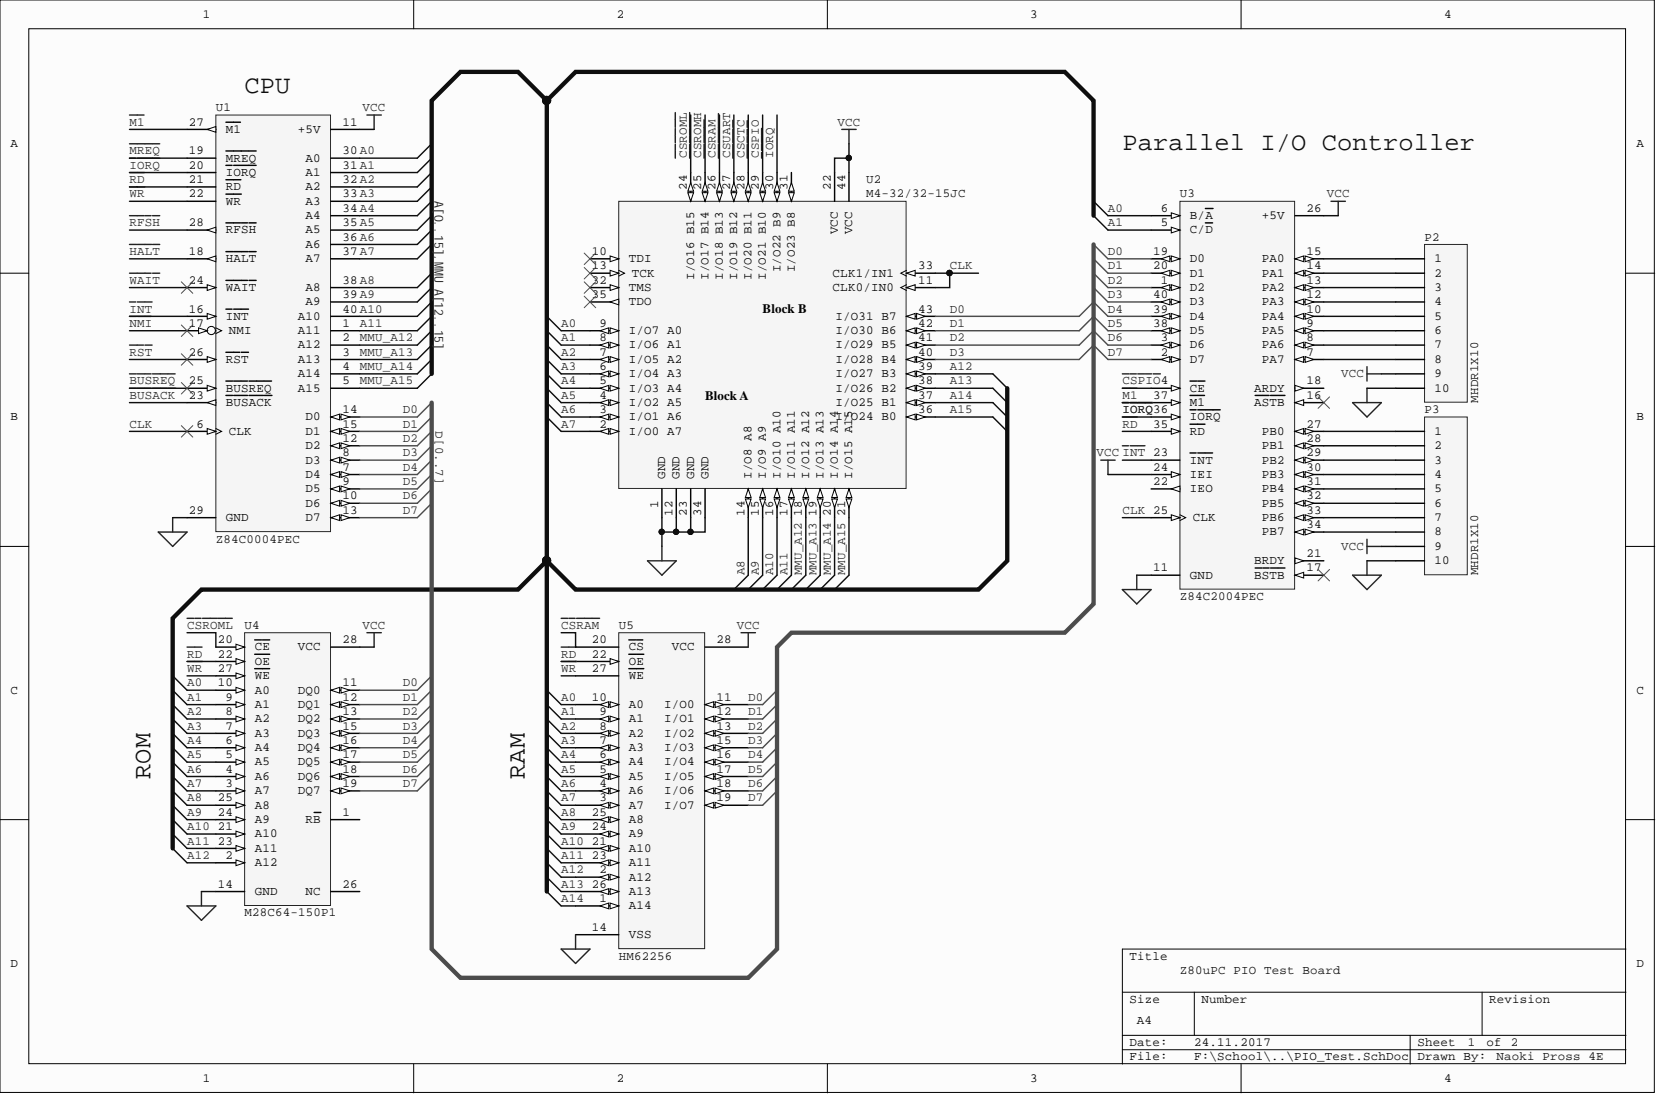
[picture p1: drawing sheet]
<svg xmlns="http://www.w3.org/2000/svg" width="292mm" height="193mm" viewBox="0 0 292 193" stroke-linecap="round" stroke-linejoin="round" font-family="sans-serif">
<defs><g id="words">
<g font-size="4.5" fill="#0e0e0e">
<text x="43.1" y="16.4">CPU</text>
<text x="198" y="26.5">Parallel I/O Controller</text>
<text x="26.6" y="137.4" transform="rotate(-90 26.6 137.4)">ROM</text>
<text x="92.6" y="137.4" transform="rotate(-90 92.6 137.4)">RAM</text>
</g>
<g font-size="2.3">
<text x="134.5" y="55.3">Block B</text>
<text x="124.4" y="70.5">Block A</text>
</g>
<g font-size="2.2">
<text x="35.8" y="3.1">1</text>
<text x="108.8" y="3.1">2</text>
<text x="181.7" y="3.1">3</text>
<text x="254.7" y="3.1">4</text>
<text x="33.3" y="22.1">27</text>
<text x="39.8" y="23.4">M1</text>
<text x="52.5" y="23.4">+5V</text>
<text x="60.4" y="22.1">11</text>
<text x="1.9" y="26">A</text>
<text x="33.3" y="27.2">19</text>
<text x="33.3" y="29.8">20</text>
<text x="39.8" y="28.5">MREQ</text>
<text x="53.9" y="28.5">A0</text>
<text x="60.4" y="29.8">31A1</text>
<text x="60.4" y="27.2">30A0</text>
<text x="288.7" y="26">A</text>
<text x="33.3" y="34.8">22</text>
<text x="33.3" y="32.3">21</text>
<text x="39.8" y="31">IORQ</text>
<text x="39.8" y="33.6">RD</text>
<text x="53.9" y="33.6">A2</text>
<text x="53.9" y="31">A1</text>
<text x="60.4" y="34.8">33A3</text>
<text x="60.4" y="32.3">32A2</text>
<text x="121.2" y="33.5" transform="rotate(-90 121.2 33.5)">24</text>
<text x="123.7" y="33.5" transform="rotate(-90 123.7 33.5)">25</text>
<text x="126.2" y="33.5" transform="rotate(-90 126.2 33.5)">26</text>
<text x="128.8" y="33.5" transform="rotate(-90 128.8 33.5)">27</text>
<text x="131.3" y="33.5" transform="rotate(-90 131.3 33.5)">28</text>
<text x="133.8" y="33.5" transform="rotate(-90 133.8 33.5)">29</text>
<text x="136.4" y="33.5" transform="rotate(-90 136.4 33.5)">30</text>
<text x="138.9" y="33.5" transform="rotate(-90 138.9 33.5)">31</text>
<text x="146.5" y="33.5" transform="rotate(-90 146.5 33.5)">22</text>
<text x="149.1" y="33.5" transform="rotate(-90 149.1 33.5)">44</text>
<text x="33.3" y="39.9">28</text>
<text x="39.8" y="41.2">RFSH</text>
<text x="39.8" y="36.1">WR</text>
<text x="53.9" y="41.2">A5</text>
<text x="53.9" y="38.6">A4</text>
<text x="53.9" y="36.1">A3</text>
<text x="60.4" y="39.9">35A5</text>
<text x="60.4" y="37.4">34A4</text>
<text x="147.8" y="41.3" transform="rotate(-90 147.8 41.3)">VCC</text>
<text x="150.3" y="41.3" transform="rotate(-90 150.3 41.3)">VCC</text>
<text x="204.7" y="37.4">6</text>
<text x="204.7" y="39.9">5</text>
<text x="209.9" y="38.6">B/A</text>
<text x="209.9" y="41.2">C/D</text>
<text x="222.6" y="38.6">+5V</text>
<text x="230.5" y="37.4">26</text>
<text x="33.3" y="45">18</text>
<text x="39.8" y="46.2">HALT</text>
<text x="53.9" y="46.2">A7</text>
<text x="53.9" y="43.7">A6</text>
<text x="60.4" y="45">37A7</text>
<text x="60.4" y="42.4">36A6</text>
<text x="104.4" y="45">10</text>
<text x="104.4" y="47.5">13</text>
<text x="110.9" y="46.2">TDI</text>
<text x="161.9" y="47.5">33</text>
<text x="203.4" y="45">19</text>
<text x="203.4" y="47.5">20</text>
<text x="209.9" y="46.2">D0</text>
<text x="222.6" y="46.2">PA0</text>
<text x="230.5" y="47.5">14</text>
<text x="230.5" y="45">15</text>
<text x="253" y="46.2">1</text>
<text x="33.3" y="50.1">24</text>
<text x="39.8" y="51.3">WAIT</text>
<text x="53.9" y="53.9">A9</text>
<text x="53.9" y="51.3">A8</text>
<text x="60.4" y="52.6">39A9</text>
<text x="60.4" y="50.1">38A8</text>
<text x="104.4" y="50.1">32</text>
<text x="104.4" y="52.6">35</text>
<text x="110.9" y="51.3">TMS</text>
<text x="110.9" y="53.9">TDO</text>
<text x="111.4" y="48.8">TCK</text>
<text x="122.4" y="49.4" transform="rotate(-90 122.4 49.4)">I/O16 B15</text>
<text x="125" y="49.4" transform="rotate(-90 125 49.4)">I/O17 B14</text>
<text x="127.5" y="49.4" transform="rotate(-90 127.5 49.4)">I/O18 B13</text>
<text x="130" y="49.4" transform="rotate(-90 130 49.4)">I/O19 B12</text>
<text x="132.6" y="49.4" transform="rotate(-90 132.6 49.4)">I/O20 B11</text>
<text x="135.1" y="49.4" transform="rotate(-90 135.1 49.4)">I/O21 B10</text>
<text x="137.7" y="48" transform="rotate(-90 137.7 48)">I/O22 B9</text>
<text x="140.2" y="48" transform="rotate(-90 140.2 48)">I/O23 B8</text>
<text x="146.9" y="51.3">CLK0/IN0</text>
<text x="146.9" y="48.8">CLK1/IN1</text>
<text x="161.9" y="50.1">11</text>
<text x="203.4" y="52.6">40</text>
<text x="204.7" y="50.1">1</text>
<text x="209.9" y="53.9">D3</text>
<text x="209.9" y="48.8">D1</text>
<text x="209.9" y="51.3">D2</text>
<text x="222.6" y="53.9">PA3</text>
<text x="222.6" y="48.8">PA1</text>
<text x="222.6" y="51.3">PA2</text>
<text x="230.5" y="52.6">12</text>
<text x="230.5" y="50.1">13</text>
<text x="253" y="48.8">2</text>
<text x="253" y="51.3">3</text>
<text x="253" y="53.9">4</text>
<text x="33.3" y="55.1">16</text>
<text x="33.3" y="57.7">17</text>
<text x="39.8" y="56.4">INT</text>
<text x="40.4" y="58.9">NMI</text>
<text x="52.5" y="58.9">A11</text>
<text x="52.5" y="56.4">A10</text>
<text x="60.4" y="57.7">1</text>
<text x="60.4" y="55.1">40A10</text>
<text x="105.8" y="57.7">9</text>
<text x="110.9" y="58.9">I/O7 A0</text>
<text x="147.4" y="58.9">I/O30 B6</text>
<text x="147.4" y="56.4">I/O31 B7</text>
<text x="161.9" y="57.7">42</text>
<text x="161.9" y="55.1">43</text>
<text x="203.4" y="57.7">38</text>
<text x="203.4" y="55.1">39</text>
<text x="209.9" y="58.9">D5</text>
<text x="209.9" y="56.4">D4</text>
<text x="222.6" y="58.9">PA5</text>
<text x="222.6" y="56.4">PA4</text>
<text x="230.5" y="57.7">9</text>
<text x="230.5" y="55.1">10</text>
<text x="253" y="56.4">5</text>
<text x="253" y="58.9">6</text>
<text x="33.3" y="62.7">26</text>
<text x="39.8" y="64">RST</text>
<text x="52.5" y="61.5">A12</text>
<text x="52.5" y="64">A13</text>
<text x="60.4" y="65.3">4</text>
<text x="60.4" y="60.2">2</text>
<text x="60.4" y="62.7">3</text>
<text x="105.8" y="65.3">6</text>
<text x="105.8" y="62.7">7</text>
<text x="105.8" y="60.2">8</text>
<text x="110.9" y="64">I/O5 A2</text>
<text x="110.9" y="61.5">I/O6 A1</text>
<text x="147.4" y="64">I/O28 B4</text>
<text x="147.4" y="61.5">I/O29 B5</text>
<text x="161.9" y="65.3">39</text>
<text x="161.9" y="62.7">40</text>
<text x="161.9" y="60.2">41</text>
<text x="204.7" y="62.7">2</text>
<text x="204.7" y="60.2">3</text>
<text x="209.9" y="64">D7</text>
<text x="209.9" y="61.5">D6</text>
<text x="222.6" y="61.5">PA6</text>
<text x="222.6" y="64">PA7</text>
<text x="230.5" y="60.2">8</text>
<text x="230.5" y="62.7">7</text>
<text x="253" y="61.5">7</text>
<text x="253" y="64">8</text>
<text x="33.3" y="67.8">25</text>
<text x="33.3" y="70.3">23</text>
<text x="39.8" y="69.1">BUSREQ</text>
<text x="39.8" y="71.6">BUSACK</text>
<text x="52.5" y="66.5">A14</text>
<text x="52.5" y="69.1">A15</text>
<text x="60.4" y="67.8">5</text>
<text x="105.8" y="70.3">4</text>
<text x="105.8" y="67.8">5</text>
<text x="110.9" y="71.6">I/O2 A5</text>
<text x="110.9" y="69.1">I/O3 A4</text>
<text x="110.9" y="66.5">I/O4 A3</text>
<text x="147.4" y="71.6">I/O25 B1</text>
<text x="147.4" y="69.1">I/O26 B2</text>
<text x="147.4" y="66.5">I/O27 B3</text>
<text x="161.9" y="70.3">37</text>
<text x="161.9" y="67.8">38</text>
<text x="203.4" y="70.3">37</text>
<text x="209.9" y="71.6">M1</text>
<text x="209.9" y="69.1">CE</text>
<text x="221.2" y="71.6">ASTB</text>
<text x="221.2" y="69.1">ARDY</text>
<text x="230.5" y="70.3">16</text>
<text x="230.5" y="67.8">18</text>
<text x="253" y="66.5">9</text>
<text x="253" y="69.1">10</text>
<text x="1.9" y="74.1">B</text>
<text x="34.7" y="75.4">6</text>
<text x="40.4" y="76.7">CLK</text>
<text x="53.9" y="74.1">D0</text>
<text x="53.9" y="76.7">D1</text>
<text x="60.4" y="78">12</text>
<text x="60.4" y="72.9">14</text>
<text x="60.4" y="75.4">15</text>
<text x="105.8" y="75.4">2</text>
<text x="105.8" y="72.9">3</text>
<text x="110.9" y="76.7">I/O0 A7</text>
<text x="110.9" y="74.1">I/O1 A6</text>
<text x="147.4" y="74.1">I/O24 B0</text>
<text x="161.9" y="72.9">36</text>
<text x="203.4" y="75.4">35</text>
<text x="209.9" y="76.7">RD</text>
<text x="209.9" y="74.1">IORQ</text>
<text x="222.6" y="76.7">PB0</text>
<text x="230.5" y="75.4">27</text>
<text x="230.5" y="78">28</text>
<text x="253" y="76.7">1</text>
<text x="288.7" y="74.1">B</text>
<text x="53.9" y="81.8">D3</text>
<text x="53.9" y="79.2">D2</text>
<text x="60.4" y="83">7</text>
<text x="60.4" y="80.5">8</text>
<text x="203.4" y="83">24</text>
<text x="209.9" y="81.8">INT</text>
<text x="222.6" y="81.8">PB2</text>
<text x="222.6" y="79.2">PB1</text>
<text x="230.5" y="83">30</text>
<text x="230.5" y="80.5">29</text>
<text x="253" y="79.2">2</text>
<text x="253" y="81.8">3</text>
<text x="53.9" y="84.3">D4</text>
<text x="53.9" y="86.8">D5</text>
<text x="53.9" y="89.4">D6</text>
<text x="60.4" y="85.6">9</text>
<text x="60.4" y="88.1">10</text>
<text x="116.1" y="89.6" transform="rotate(-90 116.1 89.6)">1</text>
<text x="117.3" y="84.5" transform="rotate(-90 117.3 84.5)">GND</text>
<text x="119.9" y="84.5" transform="rotate(-90 119.9 84.5)">GND</text>
<text x="122.4" y="84.5" transform="rotate(-90 122.4 84.5)">GND</text>
<text x="125" y="84.5" transform="rotate(-90 125 84.5)">GND</text>
<text x="132.6" y="84.5" transform="rotate(-90 132.6 84.5)">I/O8 A8</text>
<text x="135.1" y="84.5" transform="rotate(-90 135.1 84.5)">I/O9 A9</text>
<text x="137.7" y="84.5" transform="rotate(-90 137.7 84.5)">I/O10 A10</text>
<text x="140.2" y="84.5" transform="rotate(-90 140.2 84.5)">I/O11 A11</text>
<text x="142.7" y="84.5" transform="rotate(-90 142.7 84.5)">I/O12 A12</text>
<text x="145.3" y="84.5" transform="rotate(-90 145.3 84.5)">I/O13 A13</text>
<text x="147.8" y="84.5" transform="rotate(-90 147.8 84.5)">I/O14 A14</text>
<text x="150.3" y="84.5" transform="rotate(-90 150.3 84.5)">I/O15 A15</text>
<text x="203.4" y="85.6">22</text>
<text x="209.9" y="86.8">IEO</text>
<text x="209.9" y="84.3">IEI</text>
<text x="222.6" y="86.8">PB4</text>
<text x="222.6" y="89.4">PB5</text>
<text x="222.6" y="84.3">PB3</text>
<text x="230.5" y="85.6">31</text>
<text x="230.5" y="88.1">32</text>
<text x="253" y="84.3">4</text>
<text x="253" y="86.8">5</text>
<text x="253" y="89.4">6</text>
<text x="33.3" y="90.6">29</text>
<text x="39.8" y="91.9">GND</text>
<text x="53.9" y="91.9">D7</text>
<text x="60.4" y="90.6">13</text>
<text x="118.6" y="91" transform="rotate(-90 118.6 91)">12</text>
<text x="121.2" y="91" transform="rotate(-90 121.2 91)">23</text>
<text x="123.7" y="91" transform="rotate(-90 123.7 91)">34</text>
<text x="131.3" y="91" transform="rotate(-90 131.3 91)">14</text>
<text x="133.8" y="91" transform="rotate(-90 133.8 91)">15</text>
<text x="136.4" y="91" transform="rotate(-90 136.4 91)">16</text>
<text x="138.9" y="91" transform="rotate(-90 138.9 91)">17</text>
<text x="141.5" y="91" transform="rotate(-90 141.5 91)">18</text>
<text x="144" y="91" transform="rotate(-90 144 91)">19</text>
<text x="146.5" y="91" transform="rotate(-90 146.5 91)">20</text>
<text x="149.1" y="91" transform="rotate(-90 149.1 91)">21</text>
<text x="210.4" y="91.9">CLK</text>
<text x="222.6" y="94.4">PB7</text>
<text x="222.6" y="91.9">PB6</text>
<text x="230.5" y="93.2">34</text>
<text x="230.5" y="90.6">33</text>
<text x="253" y="91.9">7</text>
<text x="253" y="94.4">8</text>
<text x="203.4" y="100.8">11</text>
<text x="221.2" y="99.5">BRDY</text>
<text x="230.5" y="98.2">21</text>
<text x="230.5" y="100.8">17</text>
<text x="253" y="97">9</text>
<text x="253" y="99.5">10</text>
<text x="209.9" y="102">GND</text>
<text x="221.2" y="102">BSTB</text>
<text x="38.4" y="113.5">20</text>
<text x="60.4" y="113.5">28</text>
<text x="104.4" y="113.5">20</text>
<text x="126.4" y="113.5">28</text>
<text x="38.4" y="116">22</text>
<text x="38.4" y="118.5">27</text>
<text x="44.9" y="114.7">CE</text>
<text x="44.9" y="117.3">OE</text>
<text x="44.9" y="119.8">WE</text>
<text x="52.5" y="114.7">VCC</text>
<text x="104.4" y="116">22</text>
<text x="104.4" y="118.5">27</text>
<text x="110.9" y="117.3">OE</text>
<text x="110.9" y="119.8">WE</text>
<text x="110.9" y="114.7">CS</text>
<text x="118.5" y="114.7">VCC</text>
<text x="1.9" y="122.3">C</text>
<text x="38.4" y="121.1">10</text>
<text x="39.8" y="123.6">9</text>
<text x="44.9" y="124.9">A1</text>
<text x="44.9" y="122.3">A0</text>
<text x="52.5" y="122.3">DQ0</text>
<text x="52.5" y="124.9">DQ1</text>
<text x="60.4" y="121.1">11</text>
<text x="60.4" y="123.6">12</text>
<text x="104.4" y="123.6">10</text>
<text x="110.9" y="124.9">A0</text>
<text x="117.2" y="124.9">I/O0</text>
<text x="126.4" y="123.6">11</text>
<text x="288.7" y="122.3">C</text>
<text x="39.8" y="131.2">6</text>
<text x="39.8" y="128.7">7</text>
<text x="39.8" y="126.1">8</text>
<text x="44.9" y="129.9">A3</text>
<text x="44.9" y="127.4">A2</text>
<text x="52.5" y="127.4">DQ2</text>
<text x="52.5" y="129.9">DQ3</text>
<text x="60.4" y="126.1">13</text>
<text x="60.4" y="128.7">15</text>
<text x="60.4" y="131.2">16</text>
<text x="105.8" y="131.2">7</text>
<text x="105.8" y="128.7">8</text>
<text x="105.8" y="126.1">9</text>
<text x="110.9" y="129.9">A2</text>
<text x="110.9" y="127.4">A1</text>
<text x="117.2" y="129.9">I/O2</text>
<text x="117.2" y="127.4">I/O1</text>
<text x="126.4" y="131.2">15</text>
<text x="126.4" y="128.7">13</text>
<text x="126.4" y="126.1">12</text>
<text x="39.8" y="136.3">4</text>
<text x="39.8" y="133.8">5</text>
<text x="44.9" y="137.6">A6</text>
<text x="44.9" y="135">A5</text>
<text x="44.9" y="132.5">A4</text>
<text x="52.5" y="132.5">DQ4</text>
<text x="52.5" y="135">DQ5</text>
<text x="52.5" y="137.6">DQ6</text>
<text x="60.4" y="133.8">17</text>
<text x="60.4" y="136.3">18</text>
<text x="105.8" y="136.3">5</text>
<text x="105.8" y="133.8">6</text>
<text x="110.9" y="137.6">A5</text>
<text x="110.9" y="135">A4</text>
<text x="110.9" y="132.5">A3</text>
<text x="117.2" y="137.6">I/O5</text>
<text x="117.2" y="135">I/O4</text>
<text x="117.2" y="132.5">I/O3</text>
<text x="126.4" y="136.3">17</text>
<text x="126.4" y="133.8">16</text>
<text x="38.4" y="143.9">24</text>
<text x="38.4" y="141.4">25</text>
<text x="39.8" y="138.8">3</text>
<text x="44.9" y="140.1">A7</text>
<text x="44.9" y="142.6">A8</text>
<text x="52.5" y="140.1">DQ7</text>
<text x="60.4" y="143.9">1</text>
<text x="60.4" y="138.8">19</text>
<text x="104.4" y="143.9">25</text>
<text x="105.8" y="141.4">3</text>
<text x="105.8" y="138.8">4</text>
<text x="110.9" y="142.6">A7</text>
<text x="110.9" y="140.1">A6</text>
<text x="117.2" y="142.6">I/O7</text>
<text x="117.2" y="140.1">I/O6</text>
<text x="126.4" y="141.4">19</text>
<text x="126.4" y="138.8">18</text>
<text x="38.4" y="146.4">21</text>
<text x="38.4" y="149">23</text>
<text x="44.9" y="147.7">A10</text>
<text x="44.9" y="145.2">A9</text>
<text x="53.9" y="145.2">RB</text>
<text x="104.4" y="149">21</text>
<text x="104.4" y="146.4">24</text>
<text x="110.9" y="147.7">A9</text>
<text x="110.9" y="145.2">A8</text>
<text x="39.8" y="151.5">2</text>
<text x="44.9" y="152.8">A12</text>
<text x="44.9" y="150.2">A11</text>
<text x="104.4" y="151.5">23</text>
<text x="105.8" y="154">2</text>
<text x="110.9" y="155.3">A12</text>
<text x="110.9" y="152.8">A11</text>
<text x="110.9" y="150.2">A10</text>
<text x="38.4" y="156.6">14</text>
<text x="44.9" y="157.9">GND</text>
<text x="53.9" y="157.9">NC</text>
<text x="60.4" y="156.6">26</text>
<text x="104.4" y="156.6">26</text>
<text x="105.8" y="159.1">1</text>
<text x="110.9" y="160.4">A14</text>
<text x="110.9" y="157.9">A13</text>
<text x="104.4" y="164.2">14</text>
<text x="110.9" y="165.5">VSS</text>
<text x="1.9" y="170.5">D</text>
<text x="199.2" y="169.3">Title</text>
<text x="288.7" y="170.5">D</text>
<text x="199.2" y="176.9">Size</text>
<text x="211.9" y="176.9">Number</text>
<text x="262.7" y="176.9">Revision</text>
<text x="199.2" y="184.5">Date:</text>
<text x="200.5" y="180.7">A4</text>
<text x="210.7" y="184.5">24.11.2017</text>
<text x="250" y="184.5">Sheet</text>
<text x="262.2" y="184.5">of</text>
<text x="35.8" y="190.8">1</text>
<text x="108.8" y="190.8">2</text>
<text x="181.7" y="190.8">3</text>
<text x="199.2" y="187">File:</text>
<text x="210.7" y="187">F:\School\..\PIO_Test.SchDoc</text>
<text x="250" y="187">Drawn By:</text>
<text x="254.7" y="190.8">4</text>
</g>
<g font-size="2.2" fill="#262626">
<text x="22.8" y="22.1">M1</text>
<text x="64" y="19.6">VCC</text>
<text x="147.7" y="22.1">VCC</text>
<text x="22.8" y="27.2">MREQ</text>
<text x="22.8" y="29.8">IORQ</text>
<text x="121.2" y="27.9" transform="rotate(-90 121.2 27.9)">CSROML</text>
<text x="123.7" y="27.9" transform="rotate(-90 123.7 27.9)">CSROMH</text>
<text x="126.2" y="27.9" transform="rotate(-90 126.2 27.9)">CSRAM</text>
<text x="128.8" y="27.9" transform="rotate(-90 128.8 27.9)">CSUART</text>
<text x="131.3" y="27.9" transform="rotate(-90 131.3 27.9)">CSCTC</text>
<text x="133.8" y="27.9" transform="rotate(-90 133.8 27.9)">CSPIO</text>
<text x="136.4" y="27.9" transform="rotate(-90 136.4 27.9)">IORQ</text>
<text x="22.8" y="32.3">RD</text>
<text x="22.8" y="34.8">WR</text>
<text x="76.7" y="35.5" transform="rotate(90 76.7 35.5)">A[0..15],MMU_A[12..15]</text>
<text x="234" y="34.8">VCC</text>
<text x="22.8" y="39.9">RFSH</text>
<text x="195.4" y="37.4">A0</text>
<text x="195.4" y="39.9">A1</text>
<text x="22.8" y="45">HALT</text>
<text x="167.5" y="47.5">CLK</text>
<text x="195.4" y="45">D0</text>
<text x="195.4" y="47.5">D1</text>
<text x="22.8" y="50.1">WAIT</text>
<text x="195.4" y="50.1">D2</text>
<text x="195.4" y="52.6">D3</text>
<text x="22.8" y="55.1">INT</text>
<text x="22.8" y="57.7">NMI</text>
<text x="63.5" y="57.7">A11</text>
<text x="99" y="57.7">A0</text>
<text x="167.5" y="55.1">D0</text>
<text x="167.5" y="57.7">D1</text>
<text x="195.4" y="55.1">D4</text>
<text x="195.4" y="57.7">D5</text>
<text x="22.8" y="62.7">RST</text>
<text x="63.5" y="60.2">MMU_A12</text>
<text x="63.5" y="62.7">MMU_A13</text>
<text x="63.5" y="65.3">MMU_A14</text>
<text x="99" y="60.2">A1</text>
<text x="99" y="62.7">A2</text>
<text x="99" y="65.3">A3</text>
<text x="167.5" y="60.2">D2</text>
<text x="167.5" y="62.7">D3</text>
<text x="167.5" y="65.3">A12</text>
<text x="195.4" y="60.2">D6</text>
<text x="195.4" y="62.7">D7</text>
<text x="22.8" y="70.3">BUSACK</text>
<text x="22.8" y="67.8">BUSREQ</text>
<text x="63.5" y="67.8">MMU_A15</text>
<text x="99" y="67.8">A4</text>
<text x="99" y="70.3">A5</text>
<text x="167.5" y="67.8">A13</text>
<text x="167.5" y="70.3">A14</text>
<text x="198" y="70.3">M1</text>
<text x="198" y="67.8">CSPIO4</text>
<text x="236.6" y="66.5">VCC</text>
<text x="22.8" y="75.4">CLK</text>
<text x="71.1" y="72.9">D0</text>
<text x="71.1" y="75.4">D1</text>
<text x="71.1" y="78">D2</text>
<text x="76.8" y="76.1" transform="rotate(90 76.8 76.1)">D[0..7]</text>
<text x="99" y="72.9">A6</text>
<text x="99" y="75.4">A7</text>
<text x="167.5" y="72.9">A15</text>
<text x="198" y="72.9">IORQ36</text>
<text x="198" y="75.4">RD</text>
<text x="198" y="72.9">IORQ</text>
<text x="71.1" y="80.5">D3</text>
<text x="71.1" y="83">D4</text>
<text x="193.4" y="80.5">VCC INT 23</text>
<text x="71.1" y="85.6">D5</text>
<text x="71.1" y="88.1">D6</text>
<text x="71.1" y="90.6">D7</text>
<text x="198" y="90.6">CLK 25</text>
<text x="131.3" y="101.5" transform="rotate(-90 131.3 101.5)">A8</text>
<text x="133.8" y="101.5" transform="rotate(-90 133.8 101.5)">A9</text>
<text x="136.4" y="101.5" transform="rotate(-90 136.4 101.5)">A10</text>
<text x="138.9" y="101.5" transform="rotate(-90 138.9 101.5)">A11</text>
<text x="141.5" y="101.5" transform="rotate(-90 141.5 101.5)">MMU_A12</text>
<text x="144" y="101.5" transform="rotate(-90 144 101.5)">MMU_A13</text>
<text x="146.5" y="101.5" transform="rotate(-90 146.5 101.5)">MMU_A14</text>
<text x="149.1" y="101.5" transform="rotate(-90 149.1 101.5)">MMU_A15</text>
<text x="236.6" y="97">VCC</text>
<text x="33" y="110.9">CSROML</text>
<text x="64" y="110.9">VCC</text>
<text x="99" y="110.9">CSRAM</text>
<text x="130" y="110.9">VCC</text>
<text x="33" y="116">RD</text>
<text x="33" y="118.5">WR</text>
<text x="99" y="116">RD</text>
<text x="99" y="118.5">WR</text>
<text x="33" y="121.1">A0</text>
<text x="33" y="123.6">A1</text>
<text x="71.1" y="121.1">D0</text>
<text x="71.1" y="123.6">D1</text>
<text x="99" y="123.6">A0</text>
<text x="132" y="123.6">D0</text>
<text x="33" y="126.1">A2</text>
<text x="33" y="128.7">A3</text>
<text x="33" y="131.2">A4</text>
<text x="71.1" y="126.1">D2</text>
<text x="71.1" y="128.7">D3</text>
<text x="71.1" y="131.2">D4</text>
<text x="99" y="126.1">A1</text>
<text x="99" y="128.7">A2</text>
<text x="99" y="131.2">A3</text>
<text x="132" y="126.1">D1</text>
<text x="132" y="128.7">D2</text>
<text x="132" y="131.2">D3</text>
<text x="33" y="133.8">A5</text>
<text x="33" y="136.3">A6</text>
<text x="71.1" y="133.8">D5</text>
<text x="71.1" y="136.3">D6</text>
<text x="99" y="133.8">A4</text>
<text x="99" y="136.3">A5</text>
<text x="132" y="133.8">D4</text>
<text x="132" y="136.3">D5</text>
<text x="33" y="138.8">A7</text>
<text x="33" y="141.4">A8</text>
<text x="33" y="143.9">A9</text>
<text x="71.1" y="138.8">D7</text>
<text x="99" y="138.8">A6</text>
<text x="99" y="141.4">A7</text>
<text x="99" y="143.9">A8</text>
<text x="132" y="138.8">D6</text>
<text x="132" y="141.4">D7</text>
<text x="33" y="146.4">A10</text>
<text x="33" y="149">A11</text>
<text x="99" y="146.4">A9</text>
<text x="99" y="149">A10</text>
<text x="33" y="151.5">A12</text>
<text x="99" y="151.5">A11</text>
<text x="99" y="154">A12</text>
<text x="99" y="156.6">A13</text>
<text x="99" y="159.1">A14</text>
</g>
<g font-size="2.2" fill="#0e0e0e">
<text x="38.1" y="19.6">U1</text>
<text x="152.8" y="32.3">U2</text>
<text x="152.8" y="34.8">M4-32/32-15JC</text>
<text x="208.1" y="34.8">U3</text>
<text x="251.3" y="42.4">P2</text>
<text x="260.7" y="71" transform="rotate(-90 260.7 71)">MHDR1X10</text>
<text x="251.3" y="72.9">P3</text>
<text x="38.1" y="95.7">Z84C0004PEC</text>
<text x="260.7" y="101.5" transform="rotate(-90 260.7 101.5)">MHDR1X10</text>
<text x="208.1" y="105.9">Z84C2004PEC</text>
<text x="43.1" y="110.9">U4</text>
<text x="109.1" y="110.9">U5</text>
<text x="43.1" y="161.7">M28C64-150P1</text>
<text x="109.1" y="169.3">HM62256</text>
<text x="208.1" y="171.8">Z80uPC PIO Test Board</text>
<text x="258.9" y="184.5">1</text>
<text x="266.5" y="184.5">2</text>
<text x="264" y="187">Naoki Pross 4E</text>
</g>
</g></defs>
<g fill="#fcfcfc" stroke="#000" stroke-width=".18">
<path d="M0 0h291.8v192.7h-291.8z"/>
<path d="M5.1 5.1h281.6v182.5h-281.6z"/>
</g>
<g fill="none" stroke="#000" stroke-width=".18">
<path d="M73 0v5.1M145.9 0v5.1M218.9 0v5.1M0 48.2h5.1M286.8 48.2h5.1M0 96.4h5.1M286.8 96.4h5.1M0 144.6h5.1M286.8 144.6h5.1M198 175h88.8M210.7 175v7.6M261.4 175v7.6"/>
<path d="M286.8 167.4h-88.8v20.3M73 187.7v5.1M145.9 187.7v5.1M198 182.6h88.8M198 185.2h88.8M218.9 187.7v5.1M248.7 182.6v5.1"/>
</g>
<path d="M38.1 20.3h20.2v73.5h-20.2z" fill="#f5f5f5" stroke="#262626" stroke-width=".18"/>
<path d="M58.4 58.3h5.1M58.4 83.7h5.1" fill="none" stroke="#000" stroke-width=".25"/>
<path d="M58.4 83.7l1.5-.5v1z" fill="#fcfcfc"/>
<path d="M58.4 83.7l1.5-.5v1z" fill="none" stroke="#000" stroke-width=".18"/>
<path d="M60.2 83.2l1.5 .5-1.5 .5z" fill="#fcfcfc"/>
<path d="M60.2 83.2l1.5 .5-1.5 .5z" fill="none" stroke="#000" stroke-width=".18"/>
<path d="M58.4 81.2h5.1" fill="none" stroke="#000" stroke-width=".25"/>
<path d="M58.4 81.2l1.5-.5v1z" fill="#fcfcfc"/>
<path d="M58.4 81.2l1.5-.5v1z" fill="none" stroke="#000" stroke-width=".18"/>
<path d="M60.2 80.7l1.5 .5-1.5 .5z" fill="#fcfcfc"/>
<path d="M60.2 80.7l1.5 .5-1.5 .5z" fill="none" stroke="#000" stroke-width=".18"/>
<path d="M58.4 53.3h5.1M58.4 86.2h5.1" fill="none" stroke="#000" stroke-width=".25"/>
<path d="M58.4 86.2l1.5-.5v1z" fill="#fcfcfc"/>
<path d="M58.4 86.2l1.5-.5v1z" fill="none" stroke="#000" stroke-width=".18"/>
<path d="M60.2 85.7l1.5 .5-1.5 .5z" fill="#fcfcfc"/>
<path d="M60.2 85.7l1.5 .5-1.5 .5z" fill="none" stroke="#000" stroke-width=".18"/>
<path d="M58.4 50.7h5.1M58.4 88.8h5.1" fill="none" stroke="#000" stroke-width=".25"/>
<path d="M58.4 88.8l1.5-.5v1z" fill="#fcfcfc"/>
<path d="M58.4 88.8l1.5-.5v1z" fill="none" stroke="#000" stroke-width=".18"/>
<path d="M60.2 88.3l1.5 .5-1.5 .5z" fill="#fcfcfc"/>
<path d="M60.2 88.3l1.5 .5-1.5 .5z" fill="none" stroke="#000" stroke-width=".18"/>
<path d="M58.4 22.8h5.1M58.4 45.7h5.1M58.4 43.1h5.1M58.4 78.6h5.1" fill="none" stroke="#000" stroke-width=".25"/>
<path d="M58.4 78.6l1.5-.5v1z" fill="#fcfcfc"/>
<path d="M58.4 78.6l1.5-.5v1z" fill="none" stroke="#000" stroke-width=".18"/>
<path d="M60.2 78.1l1.5 .5-1.5 .5z" fill="#fcfcfc"/>
<path d="M60.2 78.1l1.5 .5-1.5 .5z" fill="none" stroke="#000" stroke-width=".18"/>
<path d="M58.4 38h5.1M58.4 40.6h5.1M58.4 91.3h5.1" fill="none" stroke="#000" stroke-width=".25"/>
<path d="M58.4 91.3l1.5-.5v1z" fill="#fcfcfc"/>
<path d="M58.4 91.3l1.5-.5v1z" fill="none" stroke="#000" stroke-width=".18"/>
<path d="M60.2 90.8l1.5 .5-1.5 .5z" fill="#fcfcfc"/>
<path d="M60.2 90.8l1.5 .5-1.5 .5z" fill="none" stroke="#000" stroke-width=".18"/>
<path d="M58.4 35.5h5.1M58.4 73.6h5.1" fill="none" stroke="#000" stroke-width=".25"/>
<path d="M58.4 73.6l1.5-.6v1.1z" fill="#fcfcfc"/>
<path d="M58.4 73.6l1.5-.6v1.1z" fill="none" stroke="#000" stroke-width=".18"/>
<path d="M60.2 73l1.5 .6-1.5 .5z" fill="#fcfcfc"/>
<path d="M60.2 73l1.5 .6-1.5 .5z" fill="none" stroke="#000" stroke-width=".18"/>
<path d="M58.4 33h5.1M58.4 76.1h5.1" fill="none" stroke="#000" stroke-width=".25"/>
<path d="M58.4 76.1l1.5-.5v1z" fill="#fcfcfc"/>
<path d="M58.4 76.1l1.5-.5v1z" fill="none" stroke="#000" stroke-width=".18"/>
<path d="M60.2 75.6l1.5 .5-1.5 .5z" fill="#fcfcfc"/>
<path d="M60.2 75.6l1.5 .5-1.5 .5z" fill="none" stroke="#000" stroke-width=".18"/>
<path d="M58.4 30.4h5.1M33 55.8h5.1" fill="none" stroke="#000" stroke-width=".25"/>
<path d="M36.5 55.3l1.6 .5-1.6 .5z" fill="#fcfcfc"/>
<path d="M36.5 55.3l1.6 .5-1.6 .5zM38.1 57.8l1 .5-1 .5" fill="none" stroke="#000" stroke-width=".18"/>
<path d="M58.4 27.9h5.1M33 58.3h5.1M39.8 54.5h1.1M41.2 54.5h1.3M42.6 54.5h1.2" fill="none" stroke="#000" stroke-width=".25"/>
<circle cx="37.3" cy="58.3" r=".72" fill="#fcfcfc" stroke="#000" stroke-width=".18"/>
<path d="M35 57.8l1.5 .5-1.5 .5z" fill="#fcfcfc"/>
<path d="M35 57.8l1.5 .5-1.5 .5z" fill="none" stroke="#000" stroke-width=".18"/>
<path d="M33 45.7h5.1" fill="none" stroke="#000" stroke-width=".25"/>
<path d="M36.5 45.7l1.6-.6v1.1z" fill="#fcfcfc"/>
<path d="M36.5 45.7l1.6-.6v1.1z" fill="none" stroke="#000" stroke-width=".18"/>
<path d="M33 27.9h5.1M39.8 26.6h4M43.9 26.6h1.3M33 40.6h5.1M39.8 44.4h1.3M41.2 44.4h2.6M43.9 44.4h1.3M33 91.3h5.1" fill="none" stroke="#000" stroke-width=".25"/>
<path d="M36.5 40.6l1.6-.5v1z" fill="#fcfcfc"/>
<path d="M36.5 40.6l1.6-.5v1z" fill="none" stroke="#000" stroke-width=".18"/>
<path d="M33 30.4h5.1M33 22.8h5.1M39.8 39.3h2.6M39.8 29.2h1.1M41.2 29.2h1.3M42.6 39.3h1.1M42.6 29.2h2.6M43.9 39.3h1.3" fill="none" stroke="#000" stroke-width=".25"/>
<path d="M36.5 22.8l1.6-.5v1z" fill="#fcfcfc"/>
<path d="M36.5 22.8l1.6-.5v1z" fill="none" stroke="#000" stroke-width=".18"/>
<path d="M39.8 21.6h2.6M33 63.4h5.1" fill="none" stroke="#000" stroke-width=".25"/>
<path d="M36.5 62.9l1.6 .5-1.6 .5z" fill="#fcfcfc"/>
<path d="M36.5 62.9l1.6 .5-1.6 .5z" fill="none" stroke="#000" stroke-width=".18"/>
<path d="M33 68.5h5.1M39.8 62.1h2.5M42.6 62.1h1.2M58.4 65.9h5.1" fill="none" stroke="#000" stroke-width=".25"/>
<path d="M36.5 68l1.6 .5-1.6 .5z" fill="#fcfcfc"/>
<path d="M36.5 68l1.6 .5-1.6 .5z" fill="none" stroke="#000" stroke-width=".18"/>
<path d="M33 50.7h5.1M39.8 67.2h1.2M41.2 67.2h1.3M42.6 67.2h1.1M43.9 67.2h2.6M46.6 67.2h1.3M58.4 68.5h5.1" fill="none" stroke="#000" stroke-width=".25"/>
<path d="M36.5 50.2l1.6 .5-1.6 .5z" fill="#fcfcfc"/>
<path d="M36.5 50.2l1.6 .5-1.6 .5z" fill="none" stroke="#000" stroke-width=".18"/>
<path d="M39.8 49.5h3.9M43.9 49.5h1.3M33 71h5.1" fill="none" stroke="#000" stroke-width=".25"/>
<path d="M36.5 71l1.6-.5v1z" fill="#fcfcfc"/>
<path d="M36.5 71l1.6-.5v1zM38.1 75.6l1 .5-1 .5" fill="none" stroke="#000" stroke-width=".18"/>
<path d="M33 35.5h5.1M39.8 34.2h2.8M58.4 55.8h5.1M33 76.1h5.1M39.8 69.8h1.2M41.2 69.8h1.3M42.6 69.8h1.1M43.9 69.8h2.6M46.6 69.8h1.4M58.4 60.9h5.1M58.4 63.4h5.1" fill="none" stroke="#000" stroke-width=".25"/>
<path d="M36.5 75.6l1.6 .5-1.6 .5z" fill="#fcfcfc"/>
<path d="M36.5 75.6l1.6 .5-1.6 .5z" fill="none" stroke="#000" stroke-width=".18"/>
<path d="M33 33h5.1M39.8 31.7h2.7" fill="none" stroke="#000" stroke-width=".25"/>
<g fill="none" stroke="#0e0e0e" stroke-width=".25">
<path d="M76.1 25.4l-2.5 2.5M76.1 27.9l-2.5 2.5M76.1 30.4l-2.5 2.6M76.1 33l-2.5 2.5M76.1 35.5l-2.5 2.5M76.1 38l-2.5 2.6M76.1 40.6l-2.5 2.5M76.1 43.1l-2.5 2.6M76.1 48.2l-2.5 2.5M76.1 50.7l-2.5 2.6M76.1 53.3l-2.5 2.5M76.1 55.8l-2.5 2.5"/>
<path d="M76.1 58.3l-2.5 2.6M76.1 60.9l-2.5 2.5M76.1 63.4l-2.5 2.5M76.1 65.9l-2.5 2.6"/>
</g>
<g fill="none" stroke="#262626" stroke-width=".25">
<path d="M22.8 30.4h2.7M22.8 33h2.8M22.8 25.4h4M22.8 20.3h2.6M22.8 27.9h1.1M22.8 38h2.6M24.2 27.9h1.3M25.6 27.9h2.6M25.6 38h1.1M26.9 25.4h1.3M26.9 38h1.3M64.7 20.3h2.6"/>
<path d="M66 20.3v2.5M126.7 20v1.1M126.7 21.2v2.6M126.7 23.9v1.3M126.7 25.4v1.1M126.7 26.6v1.3M129.3 21.2v1.3M129.3 22.7v1.1M129.3 23.9v1.3M129.3 25.4v1.1M129.3 26.6v1.3M131.8 21.3v1.2"/>
<path d="M131.8 22.8v1M131.8 24v1.2M131.8 25.4v1.1M131.8 26.6v1.3M148.5 22.8h2.5M149.7 22.8v2.6M22.8 43.1h1.3M22.8 48.2h3.9M22.8 53.3h1.1M22.8 55.8h1.3M24.2 43.1h2.6M24.2 53.3h1.3"/>
<path d="M24.2 55.8h2.5M25.6 53.3h1.2M26.9 43.1h1.3M26.9 48.2h1.3M22.8 60.9h2.5M22.8 68.5h1.2M22.8 65.9h1.2M24.2 68.5h1.3M24.2 65.9h1.3M25.6 60.9h1.2M25.6 68.5h1.1M25.6 65.9h1.1"/>
<path d="M26.9 68.5h2.6M26.9 65.9h2.6M29.6 68.5h1.4M29.6 65.9h1.3M27.9 93.8h5.1l-2.5 2.6zM30.5 91.3v2.5"/>
</g>
<path d="M76.1 71l-2.5 2.6M76.1 73.6l-2.5 2.5M76.1 76.1l-2.5 2.5M76.1 78.6l-2.5 2.6M76.1 81.2l-2.5 2.5M76.1 83.7l-2.5 2.5M76.1 86.2l-2.5 2.6M76.1 88.8l-2.5 2.5" fill="none" stroke="#4c4c4c" stroke-width=".25"/>
<circle cx="167.5" cy="48.2" r=".47" fill="#0e0e0e" stroke="#0e0e0e" stroke-width=".18"/>
<path d="M109.1 35.5h50.7v50.7h-50.7z" fill="#f5f5f5" stroke="#262626" stroke-width=".18"/>
<path d="M104.1 76.1h5" fill="none" stroke="#000" stroke-width=".25"/>
<path d="M107.6 75.6l1.5 .5-1.5 .5z" fill="#fcfcfc"/>
<path d="M107.6 75.6l1.5 .5-1.5 .5z" fill="none" stroke="#000" stroke-width=".18"/>
<path d="M105.8 76.1l1.6-.5v1z" fill="#fcfcfc"/>
<path d="M105.8 76.1l1.6-.5v1z" fill="none" stroke="#000" stroke-width=".18"/>
<path d="M104.1 73.6h5" fill="none" stroke="#000" stroke-width=".25"/>
<path d="M107.6 73l1.5 .6-1.5 .5z" fill="#fcfcfc"/>
<path d="M107.6 73l1.5 .6-1.5 .5z" fill="none" stroke="#000" stroke-width=".18"/>
<path d="M105.8 73.6l1.6-.6v1.1z" fill="#fcfcfc"/>
<path d="M105.8 73.6l1.6-.6v1.1z" fill="none" stroke="#000" stroke-width=".18"/>
<path d="M104.1 71h5" fill="none" stroke="#000" stroke-width=".25"/>
<path d="M107.6 70.5l1.5 .5-1.5 .5z" fill="#fcfcfc"/>
<path d="M107.6 70.5l1.5 .5-1.5 .5z" fill="none" stroke="#000" stroke-width=".18"/>
<path d="M105.8 71l1.6-.5v1z" fill="#fcfcfc"/>
<path d="M105.8 71l1.6-.5v1z" fill="none" stroke="#000" stroke-width=".18"/>
<path d="M104.1 68.5h5" fill="none" stroke="#000" stroke-width=".25"/>
<path d="M107.6 68l1.5 .5-1.5 .5z" fill="#fcfcfc"/>
<path d="M107.6 68l1.5 .5-1.5 .5z" fill="none" stroke="#000" stroke-width=".18"/>
<path d="M105.8 68.5l1.6-.5v1z" fill="#fcfcfc"/>
<path d="M105.8 68.5l1.6-.5v1z" fill="none" stroke="#000" stroke-width=".18"/>
<path d="M104.1 65.9h5" fill="none" stroke="#000" stroke-width=".25"/>
<path d="M107.6 65.4l1.5 .5-1.5 .6z" fill="#fcfcfc"/>
<path d="M107.6 65.4l1.5 .5-1.5 .6z" fill="none" stroke="#000" stroke-width=".18"/>
<path d="M105.8 65.9l1.6-.5v1.1z" fill="#fcfcfc"/>
<path d="M105.8 65.9l1.6-.5v1.1z" fill="none" stroke="#000" stroke-width=".18"/>
<path d="M104.1 63.4h5" fill="none" stroke="#000" stroke-width=".25"/>
<path d="M107.6 62.9l1.5 .5-1.5 .5z" fill="#fcfcfc"/>
<path d="M107.6 62.9l1.5 .5-1.5 .5z" fill="none" stroke="#000" stroke-width=".18"/>
<path d="M105.8 63.4l1.6-.5v1z" fill="#fcfcfc"/>
<path d="M105.8 63.4l1.6-.5v1z" fill="none" stroke="#000" stroke-width=".18"/>
<path d="M104.1 60.9h5" fill="none" stroke="#000" stroke-width=".25"/>
<path d="M107.6 60.4l1.5 .5-1.5 .5z" fill="#fcfcfc"/>
<path d="M107.6 60.4l1.5 .5-1.5 .5z" fill="none" stroke="#000" stroke-width=".18"/>
<path d="M105.8 60.9l1.6-.5v1z" fill="#fcfcfc"/>
<path d="M105.8 60.9l1.6-.5v1z" fill="none" stroke="#000" stroke-width=".18"/>
<path d="M104.1 58.3h5" fill="none" stroke="#000" stroke-width=".25"/>
<path d="M107.6 57.8l1.5 .5-1.5 .5z" fill="#fcfcfc"/>
<path d="M107.6 57.8l1.5 .5-1.5 .5z" fill="none" stroke="#000" stroke-width=".18"/>
<path d="M105.8 58.3l1.6-.5v1z" fill="#fcfcfc"/>
<path d="M105.8 58.3l1.6-.5v1z" fill="none" stroke="#000" stroke-width=".18"/>
<path d="M104.1 45.7h5" fill="none" stroke="#000" stroke-width=".25"/>
<path d="M107.6 45.1l1.5 .6-1.5 .5z" fill="#fcfcfc"/>
<path d="M107.6 45.1l1.5 .6-1.5 .5zM159.9 50.2l-1 .5 1 .5" fill="none" stroke="#000" stroke-width=".18"/>
<path d="M159.9 50.7h5.1" fill="none" stroke="#000" stroke-width=".25"/>
<path d="M159.9 50.7l1.5-.5v1z" fill="#fcfcfc"/>
<path d="M109.1 47.7l1.1 .5-1.1 .5M159.9 50.7l1.5-.5v1z" fill="none" stroke="#000" stroke-width=".18"/>
<path d="M104.1 48.2h5" fill="none" stroke="#000" stroke-width=".25"/>
<path d="M107.6 47.7l1.5 .5-1.5 .5z" fill="#fcfcfc"/>
<path d="M107.6 47.7l1.5 .5-1.5 .5z" fill="none" stroke="#000" stroke-width=".18"/>
<path d="M132 86.2v5.1" fill="none" stroke="#000" stroke-width=".25"/>
<path d="M132 86.2l.5 1.6h-1z" fill="#fcfcfc"/>
<path d="M132 86.2l.5 1.6h-1z" fill="none" stroke="#000" stroke-width=".18"/>
<path d="M131.5 88h1l-.5 1.5z" fill="#fcfcfc"/>
<path d="M131.5 88h1l-.5 1.5z" fill="none" stroke="#000" stroke-width=".18"/>
<path d="M134.5 86.2v5.1" fill="none" stroke="#000" stroke-width=".25"/>
<path d="M134.5 86.2l.5 1.6h-1z" fill="#fcfcfc"/>
<path d="M134.5 86.2l.5 1.6h-1z" fill="none" stroke="#000" stroke-width=".18"/>
<path d="M134 88h1l-.5 1.5z" fill="#fcfcfc"/>
<path d="M134 88h1l-.5 1.5z" fill="none" stroke="#000" stroke-width=".18"/>
<path d="M137.1 86.2v5.1" fill="none" stroke="#000" stroke-width=".25"/>
<path d="M137.1 86.2l.5 1.6h-1z" fill="#fcfcfc"/>
<path d="M137.1 86.2l.5 1.6h-1z" fill="none" stroke="#000" stroke-width=".18"/>
<path d="M136.6 88h1l-.5 1.5z" fill="#fcfcfc"/>
<path d="M136.6 88h1l-.5 1.5z" fill="none" stroke="#000" stroke-width=".18"/>
<path d="M139.6 86.2v5.1" fill="none" stroke="#000" stroke-width=".25"/>
<path d="M139.6 86.2l.5 1.6h-1z" fill="#fcfcfc"/>
<path d="M139.6 86.2l.5 1.6h-1z" fill="none" stroke="#000" stroke-width=".18"/>
<path d="M139.1 88h1l-.5 1.5z" fill="#fcfcfc"/>
<path d="M139.1 88h1l-.5 1.5z" fill="none" stroke="#000" stroke-width=".18"/>
<path d="M142.1 86.2v5.1" fill="none" stroke="#000" stroke-width=".25"/>
<path d="M142.1 86.2l.5 1.6h-1z" fill="#fcfcfc"/>
<path d="M142.1 86.2l.5 1.6h-1z" fill="none" stroke="#000" stroke-width=".18"/>
<path d="M141.6 88h1l-.5 1.5z" fill="#fcfcfc"/>
<path d="M141.6 88h1l-.5 1.5z" fill="none" stroke="#000" stroke-width=".18"/>
<path d="M144.7 86.2v5.1" fill="none" stroke="#000" stroke-width=".25"/>
<path d="M144.7 86.2l.5 1.6h-1z" fill="#fcfcfc"/>
<path d="M144.7 86.2l.5 1.6h-1z" fill="none" stroke="#000" stroke-width=".18"/>
<path d="M144.2 88h1l-.5 1.5z" fill="#fcfcfc"/>
<path d="M144.2 88h1l-.5 1.5z" fill="none" stroke="#000" stroke-width=".18"/>
<path d="M147.2 86.2v5.1" fill="none" stroke="#000" stroke-width=".25"/>
<path d="M147.2 86.2l.5 1.6h-1z" fill="#fcfcfc"/>
<path d="M147.2 86.2l.5 1.6h-1z" fill="none" stroke="#000" stroke-width=".18"/>
<path d="M146.7 88h1l-.5 1.5z" fill="#fcfcfc"/>
<path d="M146.7 88h1l-.5 1.5z" fill="none" stroke="#000" stroke-width=".18"/>
<path d="M149.7 86.2v5.1" fill="none" stroke="#000" stroke-width=".25"/>
<path d="M149.7 86.2l.6 1.6h-1.1z" fill="#fcfcfc"/>
<path d="M149.7 86.2l.6 1.6h-1.1z" fill="none" stroke="#000" stroke-width=".18"/>
<path d="M149.2 88h1.1l-.6 1.5z" fill="#fcfcfc"/>
<path d="M149.2 88h1.1l-.6 1.5z" fill="none" stroke="#000" stroke-width=".18"/>
<path d="M121.8 30.4v5.1" fill="none" stroke="#000" stroke-width=".25"/>
<path d="M121.3 34h1l-.5 1.5z" fill="#fcfcfc"/>
<path d="M121.3 34h1l-.5 1.5z" fill="none" stroke="#000" stroke-width=".18"/>
<path d="M121.8 32.2l.5 1.5h-1z" fill="#fcfcfc"/>
<path d="M121.8 32.2l.5 1.5h-1z" fill="none" stroke="#000" stroke-width=".18"/>
<path d="M124.4 30.4v5.1" fill="none" stroke="#000" stroke-width=".25"/>
<path d="M123.9 34h1l-.5 1.5z" fill="#fcfcfc"/>
<path d="M123.9 34h1l-.5 1.5z" fill="none" stroke="#000" stroke-width=".18"/>
<path d="M124.4 32.2l.5 1.5h-1z" fill="#fcfcfc"/>
<path d="M124.4 32.2l.5 1.5h-1z" fill="none" stroke="#000" stroke-width=".18"/>
<path d="M126.9 30.4v5.1" fill="none" stroke="#000" stroke-width=".25"/>
<path d="M126.4 34h1l-.5 1.5z" fill="#fcfcfc"/>
<path d="M126.4 34h1l-.5 1.5z" fill="none" stroke="#000" stroke-width=".18"/>
<path d="M126.9 32.2l.5 1.5h-1z" fill="#fcfcfc"/>
<path d="M126.9 32.2l.5 1.5h-1z" fill="none" stroke="#000" stroke-width=".18"/>
<path d="M129.4 30.4v5.1" fill="none" stroke="#000" stroke-width=".25"/>
<path d="M128.9 34h1.1l-.6 1.5z" fill="#fcfcfc"/>
<path d="M128.9 34h1.1l-.6 1.5z" fill="none" stroke="#000" stroke-width=".18"/>
<path d="M129.4 32.2l.6 1.5h-1.1z" fill="#fcfcfc"/>
<path d="M129.4 32.2l.6 1.5h-1.1z" fill="none" stroke="#000" stroke-width=".18"/>
<path d="M132 30.4v5.1" fill="none" stroke="#000" stroke-width=".25"/>
<path d="M131.5 34h1l-.5 1.5z" fill="#fcfcfc"/>
<path d="M131.5 34h1l-.5 1.5z" fill="none" stroke="#000" stroke-width=".18"/>
<path d="M132 32.2l.5 1.5h-1z" fill="#fcfcfc"/>
<path d="M132 32.2l.5 1.5h-1z" fill="none" stroke="#000" stroke-width=".18"/>
<path d="M134.5 30.4v5.1" fill="none" stroke="#000" stroke-width=".25"/>
<path d="M134 34h1l-.5 1.5z" fill="#fcfcfc"/>
<path d="M134 34h1l-.5 1.5z" fill="none" stroke="#000" stroke-width=".18"/>
<path d="M134.5 32.2l.5 1.5h-1z" fill="#fcfcfc"/>
<path d="M134.5 32.2l.5 1.5h-1z" fill="none" stroke="#000" stroke-width=".18"/>
<path d="M137.1 30.4v5.1" fill="none" stroke="#000" stroke-width=".25"/>
<path d="M136.6 34h1l-.5 1.5z" fill="#fcfcfc"/>
<path d="M136.6 34h1l-.5 1.5z" fill="none" stroke="#000" stroke-width=".18"/>
<path d="M137.1 32.2l.5 1.5h-1z" fill="#fcfcfc"/>
<path d="M137.1 32.2l.5 1.5h-1z" fill="none" stroke="#000" stroke-width=".18"/>
<path d="M139.6 30.4v5.1" fill="none" stroke="#000" stroke-width=".25"/>
<path d="M139.1 34h1l-.5 1.5z" fill="#fcfcfc"/>
<path d="M139.1 34h1l-.5 1.5z" fill="none" stroke="#000" stroke-width=".18"/>
<path d="M139.6 32.2l.5 1.5h-1z" fill="#fcfcfc"/>
<path d="M139.6 32.2l.5 1.5h-1z" fill="none" stroke="#000" stroke-width=".18"/>
<path d="M104.1 50.7h5" fill="none" stroke="#000" stroke-width=".25"/>
<path d="M107.6 50.2l1.5 .5-1.5 .5z" fill="#fcfcfc"/>
<path d="M107.6 50.2l1.5 .5-1.5 .5zM159.9 47.7l-1 .5 1 .5" fill="none" stroke="#000" stroke-width=".18"/>
<path d="M159.9 48.2h5.1" fill="none" stroke="#000" stroke-width=".25"/>
<path d="M159.9 48.2l1.5-.5v1z" fill="#fcfcfc"/>
<path d="M159.9 48.2l1.5-.5v1z" fill="none" stroke="#000" stroke-width=".18"/>
<path d="M104.1 53.3h5" fill="none" stroke="#000" stroke-width=".25"/>
<path d="M107.6 53.3l1.5-.5v1z" fill="#fcfcfc"/>
<path d="M107.6 53.3l1.5-.5v1z" fill="none" stroke="#000" stroke-width=".18"/>
<path d="M159.9 73.6h5.1" fill="none" stroke="#000" stroke-width=".25"/>
<path d="M159.9 73.6l1.5-.6v1.1z" fill="#fcfcfc"/>
<path d="M159.9 73.6l1.5-.6v1.1z" fill="none" stroke="#000" stroke-width=".18"/>
<path d="M161.7 73l1.5 .6-1.5 .5z" fill="#fcfcfc"/>
<path d="M161.7 73l1.5 .6-1.5 .5z" fill="none" stroke="#000" stroke-width=".18"/>
<path d="M159.9 71h5.1" fill="none" stroke="#000" stroke-width=".25"/>
<path d="M159.9 71l1.5-.5v1z" fill="#fcfcfc"/>
<path d="M159.9 71l1.5-.5v1z" fill="none" stroke="#000" stroke-width=".18"/>
<path d="M161.7 70.5l1.5 .5-1.5 .5z" fill="#fcfcfc"/>
<path d="M161.7 70.5l1.5 .5-1.5 .5z" fill="none" stroke="#000" stroke-width=".18"/>
<path d="M159.9 68.5h5.1" fill="none" stroke="#000" stroke-width=".25"/>
<path d="M159.9 68.5l1.5-.5v1z" fill="#fcfcfc"/>
<path d="M159.9 68.5l1.5-.5v1z" fill="none" stroke="#000" stroke-width=".18"/>
<path d="M161.7 68l1.5 .5-1.5 .5z" fill="#fcfcfc"/>
<path d="M161.7 68l1.5 .5-1.5 .5z" fill="none" stroke="#000" stroke-width=".18"/>
<path d="M159.9 65.9h5.1" fill="none" stroke="#000" stroke-width=".25"/>
<path d="M159.9 65.9l1.5-.5v1.1z" fill="#fcfcfc"/>
<path d="M159.9 65.9l1.5-.5v1.1z" fill="none" stroke="#000" stroke-width=".18"/>
<path d="M161.7 65.4l1.5 .5-1.5 .6z" fill="#fcfcfc"/>
<path d="M161.7 65.4l1.5 .5-1.5 .6z" fill="none" stroke="#000" stroke-width=".18"/>
<path d="M159.9 63.4h5.1" fill="none" stroke="#000" stroke-width=".25"/>
<path d="M159.9 63.4l1.5-.5v1z" fill="#fcfcfc"/>
<path d="M159.9 63.4l1.5-.5v1z" fill="none" stroke="#000" stroke-width=".18"/>
<path d="M161.7 62.9l1.5 .5-1.5 .5z" fill="#fcfcfc"/>
<path d="M161.7 62.9l1.5 .5-1.5 .5z" fill="none" stroke="#000" stroke-width=".18"/>
<path d="M159.9 60.9h5.1" fill="none" stroke="#000" stroke-width=".25"/>
<path d="M159.9 60.9l1.5-.5v1z" fill="#fcfcfc"/>
<path d="M159.9 60.9l1.5-.5v1z" fill="none" stroke="#000" stroke-width=".18"/>
<path d="M161.7 60.4l1.5 .5-1.5 .5z" fill="#fcfcfc"/>
<path d="M161.7 60.4l1.5 .5-1.5 .5z" fill="none" stroke="#000" stroke-width=".18"/>
<path d="M159.9 58.3h5.1" fill="none" stroke="#000" stroke-width=".25"/>
<path d="M159.9 58.3l1.5-.5v1z" fill="#fcfcfc"/>
<path d="M159.9 58.3l1.5-.5v1z" fill="none" stroke="#000" stroke-width=".18"/>
<path d="M161.7 57.8l1.5 .5-1.5 .5z" fill="#fcfcfc"/>
<path d="M161.7 57.8l1.5 .5-1.5 .5z" fill="none" stroke="#000" stroke-width=".18"/>
<path d="M159.9 55.8h5.1" fill="none" stroke="#000" stroke-width=".25"/>
<path d="M159.9 55.8l1.5-.5v1z" fill="#fcfcfc"/>
<path d="M159.9 55.8l1.5-.5v1z" fill="none" stroke="#000" stroke-width=".18"/>
<path d="M161.7 55.3l1.5 .5-1.5 .5z" fill="#fcfcfc"/>
<path d="M161.7 55.3l1.5 .5-1.5 .5z" fill="none" stroke="#000" stroke-width=".18"/>
<path d="M147.2 30.4v5.1M149.7 30.4v5.1M116.8 86.2v5.1M119.3 86.2v5.1M121.8 86.2v5.1M124.4 86.2v5.1" fill="none" stroke="#000" stroke-width=".25"/>
<g fill="none" stroke="#262626" stroke-width=".25">
<path d="M119.1 19.9v2.6M121.7 19.9v2.6M119.1 22.6v1.2M119.1 23.9v1.3M119.1 25.4v1.1M119.1 26.6v1.3M121.7 22.6v1.2M121.7 23.9v1.3M121.7 25.4v1.1M121.7 26.6v1.3M124.2 21.1v2.7M124.2 23.9v1.3"/>
<path d="M124.2 25.4v1.1M124.2 26.6v1.3M134.3 22.6v1.2M134.3 23.9v1.3M134.3 25.3v1.2M134.3 26.9v1M114.2 98.9h5.1l-2.5 2.6zM116.8 96.4v2.5"/>
</g>
<g fill="none" stroke="#0e0e0e" stroke-width=".25">
<path d="M96.4 55.8l2.6 2.5M96.4 58.3l2.6 2.6M96.4 60.9l2.6 2.5M96.4 63.4l2.6 2.5M96.4 65.9l2.6 2.6M96.4 68.5l2.6 2.5M96.4 71l2.6 2.6M96.4 73.6l2.6 2.5M175.1 73.6l2.6 2.5M175.1 71l2.6 2.6M175.1 68.5l2.6 2.5M175.1 65.9l2.6 2.6"/>
<path d="M132 101.5l-2.6 2.5M134.5 101.5l-2.5 2.5M137.1 101.5l-2.6 2.5M139.6 101.5l-2.5 2.5M142.1 101.5l-2.5 2.5M144.7 101.5l-2.6 2.5M147.2 101.5l-2.5 2.5M149.7 101.5l-2.5 2.5"/>
</g>
<path d="M43.1 111.6h15.2v48.1h-15.2z" fill="#f5f5f5" stroke="#262626" stroke-width=".18"/>
<path d="M38.1 152.2h5M55.4 143.3h1.2M58.4 144.6h5.1" fill="none" stroke="#000" stroke-width=".25"/>
<path d="M41.6 151.7l1.5 .5-1.5 .5z" fill="#fcfcfc"/>
<path d="M41.6 151.7l1.5 .5-1.5 .5z" fill="none" stroke="#000" stroke-width=".18"/>
<path d="M38.1 139.5h5" fill="none" stroke="#000" stroke-width=".25"/>
<path d="M41.6 139l1.5 .5-1.5 .5z" fill="#fcfcfc"/>
<path d="M41.6 139l1.5 .5-1.5 .5z" fill="none" stroke="#000" stroke-width=".18"/>
<path d="M38.1 137h5" fill="none" stroke="#000" stroke-width=".25"/>
<path d="M41.6 136.5l1.5 .5-1.5 .5z" fill="#fcfcfc"/>
<path d="M41.6 136.5l1.5 .5-1.5 .5z" fill="none" stroke="#000" stroke-width=".18"/>
<path d="M38.1 134.4h5" fill="none" stroke="#000" stroke-width=".25"/>
<path d="M41.6 133.9l1.5 .5-1.5 .5z" fill="#fcfcfc"/>
<path d="M41.6 133.9l1.5 .5-1.5 .5z" fill="none" stroke="#000" stroke-width=".18"/>
<path d="M38.1 131.9h5" fill="none" stroke="#000" stroke-width=".25"/>
<path d="M41.6 131.4l1.5 .5-1.5 .5z" fill="#fcfcfc"/>
<path d="M41.6 131.4l1.5 .5-1.5 .5z" fill="none" stroke="#000" stroke-width=".18"/>
<path d="M38.1 129.4h5" fill="none" stroke="#000" stroke-width=".25"/>
<path d="M41.6 128.9l1.5 .5-1.5 .5z" fill="#fcfcfc"/>
<path d="M41.6 128.9l1.5 .5-1.5 .5z" fill="none" stroke="#000" stroke-width=".18"/>
<path d="M38.1 126.8h5" fill="none" stroke="#000" stroke-width=".25"/>
<path d="M41.6 126.3l1.5 .5-1.5 .5z" fill="#fcfcfc"/>
<path d="M41.6 126.3l1.5 .5-1.5 .5z" fill="none" stroke="#000" stroke-width=".18"/>
<path d="M38.1 124.3h5" fill="none" stroke="#000" stroke-width=".25"/>
<path d="M41.6 123.8l1.5 .5-1.5 .5z" fill="#fcfcfc"/>
<path d="M41.6 123.8l1.5 .5-1.5 .5z" fill="none" stroke="#000" stroke-width=".18"/>
<path d="M38.1 121.7h5" fill="none" stroke="#000" stroke-width=".25"/>
<path d="M41.6 121.2l1.5 .5-1.5 .6z" fill="#fcfcfc"/>
<path d="M41.6 121.2l1.5 .5-1.5 .6z" fill="none" stroke="#000" stroke-width=".18"/>
<path d="M58.4 121.7h5.1" fill="none" stroke="#000" stroke-width=".25"/>
<path d="M58.4 121.7l1.5-.5v1.1z" fill="#fcfcfc"/>
<path d="M58.4 121.7l1.5-.5v1.1z" fill="none" stroke="#000" stroke-width=".18"/>
<path d="M60.2 121.2l1.5 .5-1.5 .6z" fill="#fcfcfc"/>
<path d="M60.2 121.2l1.5 .5-1.5 .6z" fill="none" stroke="#000" stroke-width=".18"/>
<path d="M58.4 124.3h5.1" fill="none" stroke="#000" stroke-width=".25"/>
<path d="M58.4 124.3l1.5-.5v1z" fill="#fcfcfc"/>
<path d="M58.4 124.3l1.5-.5v1z" fill="none" stroke="#000" stroke-width=".18"/>
<path d="M60.2 123.8l1.5 .5-1.5 .5z" fill="#fcfcfc"/>
<path d="M60.2 123.8l1.5 .5-1.5 .5z" fill="none" stroke="#000" stroke-width=".18"/>
<path d="M58.4 126.8h5.1" fill="none" stroke="#000" stroke-width=".25"/>
<path d="M58.4 126.8l1.5-.5v1z" fill="#fcfcfc"/>
<path d="M58.4 126.8l1.5-.5v1z" fill="none" stroke="#000" stroke-width=".18"/>
<path d="M60.2 126.3l1.5 .5-1.5 .5z" fill="#fcfcfc"/>
<path d="M60.2 126.3l1.5 .5-1.5 .5z" fill="none" stroke="#000" stroke-width=".18"/>
<path d="M58.4 129.4h5.1M38.1 157.3h5" fill="none" stroke="#000" stroke-width=".25"/>
<path d="M58.4 129.4l1.5-.5v1z" fill="#fcfcfc"/>
<path d="M58.4 129.4l1.5-.5v1z" fill="none" stroke="#000" stroke-width=".18"/>
<path d="M60.2 128.9l1.5 .5-1.5 .5z" fill="#fcfcfc"/>
<path d="M60.2 128.9l1.5 .5-1.5 .5z" fill="none" stroke="#000" stroke-width=".18"/>
<path d="M58.4 131.9h5.1" fill="none" stroke="#000" stroke-width=".25"/>
<path d="M58.4 131.9l1.5-.5v1z" fill="#fcfcfc"/>
<path d="M58.4 131.9l1.5-.5v1z" fill="none" stroke="#000" stroke-width=".18"/>
<path d="M60.2 131.4l1.5 .5-1.5 .5z" fill="#fcfcfc"/>
<path d="M60.2 131.4l1.5 .5-1.5 .5z" fill="none" stroke="#000" stroke-width=".18"/>
<path d="M58.4 134.4h5.1" fill="none" stroke="#000" stroke-width=".25"/>
<path d="M58.4 134.4l1.5-.5v1z" fill="#fcfcfc"/>
<path d="M58.4 134.4l1.5-.5v1z" fill="none" stroke="#000" stroke-width=".18"/>
<path d="M60.2 133.9l1.5 .5-1.5 .5z" fill="#fcfcfc"/>
<path d="M60.2 133.9l1.5 .5-1.5 .5z" fill="none" stroke="#000" stroke-width=".18"/>
<path d="M58.4 137h5.1" fill="none" stroke="#000" stroke-width=".25"/>
<path d="M58.4 137l1.5-.5v1z" fill="#fcfcfc"/>
<path d="M58.4 137l1.5-.5v1z" fill="none" stroke="#000" stroke-width=".18"/>
<path d="M60.2 136.5l1.5 .5-1.5 .5z" fill="#fcfcfc"/>
<path d="M60.2 136.5l1.5 .5-1.5 .5z" fill="none" stroke="#000" stroke-width=".18"/>
<path d="M58.4 139.5h5.1" fill="none" stroke="#000" stroke-width=".25"/>
<path d="M58.4 139.5l1.5-.5v1z" fill="#fcfcfc"/>
<path d="M58.4 139.5l1.5-.5v1z" fill="none" stroke="#000" stroke-width=".18"/>
<path d="M60.2 139l1.5 .5-1.5 .5z" fill="#fcfcfc"/>
<path d="M60.2 139l1.5 .5-1.5 .5z" fill="none" stroke="#000" stroke-width=".18"/>
<path d="M38.1 114.1h5" fill="none" stroke="#000" stroke-width=".25"/>
<path d="M41.6 113.6l1.5 .5-1.5 .5z" fill="#fcfcfc"/>
<path d="M41.6 113.6l1.5 .5-1.5 .5z" fill="none" stroke="#000" stroke-width=".18"/>
<path d="M44.9 112.9h1.2M46.3 112.9h1.3M38.1 147.1h5" fill="none" stroke="#000" stroke-width=".25"/>
<path d="M41.6 146.6l1.5 .5-1.5 .5z" fill="#fcfcfc"/>
<path d="M41.6 146.6l1.5 .5-1.5 .5z" fill="none" stroke="#000" stroke-width=".18"/>
<path d="M38.1 116.7h5" fill="none" stroke="#000" stroke-width=".25"/>
<path d="M41.6 116.2l1.5 .5-1.5 .5z" fill="#fcfcfc"/>
<path d="M41.6 116.2l1.5 .5-1.5 .5z" fill="none" stroke="#000" stroke-width=".18"/>
<path d="M44.9 115.4h1.3M46.3 115.4h1.3M38.1 149.6h5" fill="none" stroke="#000" stroke-width=".25"/>
<path d="M41.6 149.1l1.5 .5-1.5 .6z" fill="#fcfcfc"/>
<path d="M41.6 149.1l1.5 .5-1.5 .6z" fill="none" stroke="#000" stroke-width=".18"/>
<path d="M38.1 144.6h5" fill="none" stroke="#000" stroke-width=".25"/>
<path d="M41.6 144.1l1.5 .5-1.5 .5z" fill="#fcfcfc"/>
<path d="M41.6 144.1l1.5 .5-1.5 .5z" fill="none" stroke="#000" stroke-width=".18"/>
<path d="M38.1 142h5" fill="none" stroke="#000" stroke-width=".25"/>
<path d="M41.6 141.5l1.5 .5-1.5 .5z" fill="#fcfcfc"/>
<path d="M41.6 141.5l1.5 .5-1.5 .5z" fill="none" stroke="#000" stroke-width=".18"/>
<path d="M38.1 119.2h5M58.4 157.3h5.1" fill="none" stroke="#000" stroke-width=".25"/>
<path d="M41.6 118.7l1.5 .5-1.5 .5z" fill="#fcfcfc"/>
<path d="M41.6 118.7l1.5 .5-1.5 .5z" fill="none" stroke="#000" stroke-width=".18"/>
<path d="M44.9 117.9h2.7M58.4 114.1h5.1" fill="none" stroke="#000" stroke-width=".25"/>
<g fill="none" stroke="#0e0e0e" stroke-width=".25">
<path d="M30.5 119.2l2.5 2.5M30.5 121.7l2.5 2.6M30.5 124.3l2.5 2.5M30.5 126.8l2.5 2.6M30.5 129.4l2.5 2.5M30.5 131.9l2.5 2.5M30.5 134.4l2.5 2.6M30.5 137l2.5 2.5M30.5 139.5l2.5 2.5M30.5 142l2.5 2.6M30.5 144.6l2.5 2.5M30.5 147.1l2.5 2.5"/>
<path d="M30.5 149.6l2.5 2.6"/>
</g>
<path d="M76.1 119.2l-2.5 2.5M76.1 121.7l-2.5 2.6M76.1 124.3l-2.5 2.5M76.1 126.8l-2.5 2.6M76.1 129.4l-2.5 2.5M76.1 131.9l-2.5 2.5M76.1 134.4l-2.5 2.6M76.1 137l-2.5 2.5" fill="none" stroke="#4c4c4c" stroke-width=".25"/>
<path d="M33 114.1h2.6M33 116.7h2.7M33 109.1h1.2M34.4 109.1h1.1M35.7 109.1h2.6M38.4 109.1h2.6M64.7 111.6h2.6M66 111.6v2.5M33 159.8h5.1l-2.6 2.5zM35.5 157.3v2.5" fill="none" stroke="#262626" stroke-width=".25"/>
<path d="M109.1 111.6h15.2v55.7h-15.2z" fill="#f5f5f5" stroke="#262626" stroke-width=".18"/>
<path d="M101.5 116.7h7.6" fill="none" stroke="#000" stroke-width=".25"/>
<path d="M107.6 116.2l1.5 .5-1.5 .5z" fill="#fcfcfc"/>
<path d="M107.6 116.2l1.5 .5-1.5 .5z" fill="none" stroke="#000" stroke-width=".18"/>
<path d="M101.5 119.2h7.6M101.5 114.1h7.6M110.9 115.4h1.3M110.9 117.9h2.7M110.9 112.9h1.2M112.3 115.4h1.3M112.3 112.9h1.1M124.4 114.1h7.6M101.5 159.8h7.6M101.5 164.9h7.6" fill="none" stroke="#000" stroke-width=".25"/>
<path d="M107.6 159.3l1.5 .5-1.5 .5z" fill="#fcfcfc"/>
<path d="M107.6 159.3l1.5 .5-1.5 .5z" fill="none" stroke="#000" stroke-width=".18"/>
<path d="M105.8 159.8l1.6-.5v1z" fill="#fcfcfc"/>
<path d="M105.8 159.8l1.6-.5v1z" fill="none" stroke="#000" stroke-width=".18"/>
<path d="M101.5 157.3h7.6" fill="none" stroke="#000" stroke-width=".25"/>
<path d="M107.6 156.8l1.5 .5-1.5 .5z" fill="#fcfcfc"/>
<path d="M107.6 156.8l1.5 .5-1.5 .5z" fill="none" stroke="#000" stroke-width=".18"/>
<path d="M105.8 157.3l1.6-.5v1z" fill="#fcfcfc"/>
<path d="M105.8 157.3l1.6-.5v1z" fill="none" stroke="#000" stroke-width=".18"/>
<path d="M101.5 154.7h7.6" fill="none" stroke="#000" stroke-width=".25"/>
<path d="M107.6 154.2l1.5 .5-1.5 .5z" fill="#fcfcfc"/>
<path d="M107.6 154.2l1.5 .5-1.5 .5z" fill="none" stroke="#000" stroke-width=".18"/>
<path d="M105.8 154.7l1.6-.5v1z" fill="#fcfcfc"/>
<path d="M105.8 154.7l1.6-.5v1z" fill="none" stroke="#000" stroke-width=".18"/>
<path d="M101.5 152.2h7.6" fill="none" stroke="#000" stroke-width=".25"/>
<path d="M107.6 151.7l1.5 .5-1.5 .5z" fill="#fcfcfc"/>
<path d="M107.6 151.7l1.5 .5-1.5 .5z" fill="none" stroke="#000" stroke-width=".18"/>
<path d="M105.8 152.2l1.6-.5v1z" fill="#fcfcfc"/>
<path d="M105.8 152.2l1.6-.5v1z" fill="none" stroke="#000" stroke-width=".18"/>
<path d="M101.5 149.6h7.6" fill="none" stroke="#000" stroke-width=".25"/>
<path d="M107.6 149.1l1.5 .5-1.5 .6z" fill="#fcfcfc"/>
<path d="M107.6 149.1l1.5 .5-1.5 .6z" fill="none" stroke="#000" stroke-width=".18"/>
<path d="M105.8 149.6l1.6-.5v1.1z" fill="#fcfcfc"/>
<path d="M105.8 149.6l1.6-.5v1.1z" fill="none" stroke="#000" stroke-width=".18"/>
<path d="M101.5 147.1h7.6" fill="none" stroke="#000" stroke-width=".25"/>
<path d="M107.6 146.6l1.5 .5-1.5 .5z" fill="#fcfcfc"/>
<path d="M107.6 146.6l1.5 .5-1.5 .5z" fill="none" stroke="#000" stroke-width=".18"/>
<path d="M105.8 147.1l1.6-.5v1z" fill="#fcfcfc"/>
<path d="M105.8 147.1l1.6-.5v1z" fill="none" stroke="#000" stroke-width=".18"/>
<path d="M101.5 144.6h7.6" fill="none" stroke="#000" stroke-width=".25"/>
<path d="M107.6 144.1l1.5 .5-1.5 .5z" fill="#fcfcfc"/>
<path d="M107.6 144.1l1.5 .5-1.5 .5z" fill="none" stroke="#000" stroke-width=".18"/>
<path d="M105.8 144.6l1.6-.5v1z" fill="#fcfcfc"/>
<path d="M105.8 144.6l1.6-.5v1z" fill="none" stroke="#000" stroke-width=".18"/>
<path d="M101.5 142h7.6" fill="none" stroke="#000" stroke-width=".25"/>
<path d="M107.6 141.5l1.5 .5-1.5 .5z" fill="#fcfcfc"/>
<path d="M107.6 141.5l1.5 .5-1.5 .5z" fill="none" stroke="#000" stroke-width=".18"/>
<path d="M105.8 142l1.6-.5v1z" fill="#fcfcfc"/>
<path d="M105.8 142l1.6-.5v1z" fill="none" stroke="#000" stroke-width=".18"/>
<path d="M101.5 139.5h7.6" fill="none" stroke="#000" stroke-width=".25"/>
<path d="M107.6 139l1.5 .5-1.5 .5z" fill="#fcfcfc"/>
<path d="M107.6 139l1.5 .5-1.5 .5z" fill="none" stroke="#000" stroke-width=".18"/>
<path d="M105.8 139.5l1.6-.5v1z" fill="#fcfcfc"/>
<path d="M105.8 139.5l1.6-.5v1z" fill="none" stroke="#000" stroke-width=".18"/>
<path d="M101.5 137h7.6" fill="none" stroke="#000" stroke-width=".25"/>
<path d="M107.6 136.5l1.5 .5-1.5 .5z" fill="#fcfcfc"/>
<path d="M107.6 136.5l1.5 .5-1.5 .5z" fill="none" stroke="#000" stroke-width=".18"/>
<path d="M105.8 137l1.6-.5v1z" fill="#fcfcfc"/>
<path d="M105.8 137l1.6-.5v1z" fill="none" stroke="#000" stroke-width=".18"/>
<path d="M101.5 134.4h7.6" fill="none" stroke="#000" stroke-width=".25"/>
<path d="M107.6 133.9l1.5 .5-1.5 .5z" fill="#fcfcfc"/>
<path d="M107.6 133.9l1.5 .5-1.5 .5z" fill="none" stroke="#000" stroke-width=".18"/>
<path d="M105.8 134.4l1.6-.5v1z" fill="#fcfcfc"/>
<path d="M105.8 134.4l1.6-.5v1z" fill="none" stroke="#000" stroke-width=".18"/>
<path d="M101.5 131.9h7.6" fill="none" stroke="#000" stroke-width=".25"/>
<path d="M107.6 131.4l1.5 .5-1.5 .5z" fill="#fcfcfc"/>
<path d="M107.6 131.4l1.5 .5-1.5 .5z" fill="none" stroke="#000" stroke-width=".18"/>
<path d="M105.8 131.9l1.6-.5v1z" fill="#fcfcfc"/>
<path d="M105.8 131.9l1.6-.5v1z" fill="none" stroke="#000" stroke-width=".18"/>
<path d="M101.5 129.4h7.6" fill="none" stroke="#000" stroke-width=".25"/>
<path d="M107.6 128.9l1.5 .5-1.5 .5z" fill="#fcfcfc"/>
<path d="M107.6 128.9l1.5 .5-1.5 .5z" fill="none" stroke="#000" stroke-width=".18"/>
<path d="M105.8 129.4l1.6-.5v1z" fill="#fcfcfc"/>
<path d="M105.8 129.4l1.6-.5v1z" fill="none" stroke="#000" stroke-width=".18"/>
<path d="M101.5 126.8h7.6" fill="none" stroke="#000" stroke-width=".25"/>
<path d="M107.6 126.3l1.5 .5-1.5 .5z" fill="#fcfcfc"/>
<path d="M107.6 126.3l1.5 .5-1.5 .5z" fill="none" stroke="#000" stroke-width=".18"/>
<path d="M105.8 126.8l1.6-.5v1z" fill="#fcfcfc"/>
<path d="M105.8 126.8l1.6-.5v1z" fill="none" stroke="#000" stroke-width=".18"/>
<path d="M101.5 124.3h7.6" fill="none" stroke="#000" stroke-width=".25"/>
<path d="M107.6 123.8l1.5 .5-1.5 .5z" fill="#fcfcfc"/>
<path d="M107.6 123.8l1.5 .5-1.5 .5z" fill="none" stroke="#000" stroke-width=".18"/>
<path d="M105.8 124.3l1.6-.5v1z" fill="#fcfcfc"/>
<path d="M105.8 124.3l1.6-.5v1z" fill="none" stroke="#000" stroke-width=".18"/>
<path d="M124.4 142h7.6" fill="none" stroke="#000" stroke-width=".25"/>
<path d="M124.4 142l1.5-.5v1z" fill="#fcfcfc"/>
<path d="M124.4 142l1.5-.5v1z" fill="none" stroke="#000" stroke-width=".18"/>
<path d="M126.1 141.5l1.6 .5-1.6 .5z" fill="#fcfcfc"/>
<path d="M126.1 141.5l1.6 .5-1.6 .5z" fill="none" stroke="#000" stroke-width=".18"/>
<path d="M124.4 139.5h7.6" fill="none" stroke="#000" stroke-width=".25"/>
<path d="M124.4 139.5l1.5-.5v1z" fill="#fcfcfc"/>
<path d="M124.4 139.5l1.5-.5v1z" fill="none" stroke="#000" stroke-width=".18"/>
<path d="M126.1 139l1.6 .5-1.6 .5z" fill="#fcfcfc"/>
<path d="M126.1 139l1.6 .5-1.6 .5z" fill="none" stroke="#000" stroke-width=".18"/>
<path d="M124.4 137h7.6" fill="none" stroke="#000" stroke-width=".25"/>
<path d="M124.4 137l1.5-.5v1z" fill="#fcfcfc"/>
<path d="M124.4 137l1.5-.5v1z" fill="none" stroke="#000" stroke-width=".18"/>
<path d="M126.1 136.5l1.6 .5-1.6 .5z" fill="#fcfcfc"/>
<path d="M126.1 136.5l1.6 .5-1.6 .5z" fill="none" stroke="#000" stroke-width=".18"/>
<path d="M124.4 134.4h7.6" fill="none" stroke="#000" stroke-width=".25"/>
<path d="M124.4 134.4l1.5-.5v1z" fill="#fcfcfc"/>
<path d="M124.4 134.4l1.5-.5v1z" fill="none" stroke="#000" stroke-width=".18"/>
<path d="M126.1 133.9l1.6 .5-1.6 .5z" fill="#fcfcfc"/>
<path d="M126.1 133.9l1.6 .5-1.6 .5z" fill="none" stroke="#000" stroke-width=".18"/>
<path d="M124.4 131.9h7.6" fill="none" stroke="#000" stroke-width=".25"/>
<path d="M124.4 131.9l1.5-.5v1z" fill="#fcfcfc"/>
<path d="M124.4 131.9l1.5-.5v1z" fill="none" stroke="#000" stroke-width=".18"/>
<path d="M126.1 131.4l1.6 .5-1.6 .5z" fill="#fcfcfc"/>
<path d="M126.1 131.4l1.6 .5-1.6 .5z" fill="none" stroke="#000" stroke-width=".18"/>
<path d="M124.4 129.4h7.6" fill="none" stroke="#000" stroke-width=".25"/>
<path d="M124.4 129.4l1.5-.5v1z" fill="#fcfcfc"/>
<path d="M124.4 129.4l1.5-.5v1z" fill="none" stroke="#000" stroke-width=".18"/>
<path d="M126.1 128.9l1.6 .5-1.6 .5z" fill="#fcfcfc"/>
<path d="M126.1 128.9l1.6 .5-1.6 .5z" fill="none" stroke="#000" stroke-width=".18"/>
<path d="M124.4 126.8h7.6" fill="none" stroke="#000" stroke-width=".25"/>
<path d="M124.4 126.8l1.5-.5v1z" fill="#fcfcfc"/>
<path d="M124.4 126.8l1.5-.5v1z" fill="none" stroke="#000" stroke-width=".18"/>
<path d="M126.1 126.3l1.6 .5-1.6 .5z" fill="#fcfcfc"/>
<path d="M126.1 126.3l1.6 .5-1.6 .5z" fill="none" stroke="#000" stroke-width=".18"/>
<path d="M124.4 124.3h7.6" fill="none" stroke="#000" stroke-width=".25"/>
<path d="M124.4 124.3l1.5-.5v1z" fill="#fcfcfc"/>
<path d="M124.4 124.3l1.5-.5v1z" fill="none" stroke="#000" stroke-width=".18"/>
<path d="M126.1 123.8l1.6 .5-1.6 .5z" fill="#fcfcfc"/>
<path d="M126.1 123.8l1.6 .5-1.6 .5z" fill="none" stroke="#000" stroke-width=".18"/>
<path d="M137.1 121.7l-2.6 2.6M137.1 124.3l-2.6 2.5M137.1 126.8l-2.6 2.6M137.1 129.4l-2.6 2.5M137.1 131.9l-2.6 2.5M137.1 134.4l-2.6 2.6M137.1 137l-2.6 2.5M137.1 139.5l-2.6 2.5" fill="none" stroke="#4c4c4c" stroke-width=".25"/>
<g fill="none" stroke="#0e0e0e" stroke-width=".25">
<path d="M96.4 121.7l2.6 2.6M96.4 124.3l2.6 2.5M96.4 126.8l2.6 2.6M96.4 129.4l2.6 2.5M96.4 131.9l2.6 2.5M96.4 134.4l2.6 2.6M96.4 137l2.6 2.5M96.4 139.5l2.6 2.5M96.4 142l2.6 2.6M96.4 144.6l2.6 2.5M96.4 147.1l2.6 2.5M96.4 149.6l2.6 2.6"/>
<path d="M96.4 152.2l2.6 2.5M96.4 157.3l2.6 2.5M96.4 154.7l2.6 2.6"/>
</g>
<path d="M99 114.1h2.6M99 116.7h2.7M99 109.1h1.2M100.4 109.1h1M101.7 109.1h4.1M130.7 111.6h2.6M132 111.6v2.5M99 167.4h5.1l-2.6 2.5zM101.5 164.9v2.5" fill="none" stroke="#262626" stroke-width=".25"/>
<path d="M208.1 35.5h20.3v68.4h-20.3z" fill="#f5f5f5" stroke="#262626" stroke-width=".18"/>
<path d="M228.4 71h5.1" fill="none" stroke="#000" stroke-width=".25"/>
<path d="M228.4 71l1.6-.5v1z" fill="#fcfcfc"/>
<path d="M228.4 71l1.6-.5v1z" fill="none" stroke="#000" stroke-width=".18"/>
<path d="M203 45.7h5.1M221.4 69.8h2.5M224.1 69.8h1.3M225.5 69.8h1.2" fill="none" stroke="#000" stroke-width=".25"/>
<path d="M206.6 45.1l1.5 .6-1.5 .5z" fill="#fcfcfc"/>
<path d="M206.6 45.1l1.5 .6-1.5 .5z" fill="none" stroke="#000" stroke-width=".18"/>
<path d="M204.8 45.7l1.5-.6v1.1z" fill="#fcfcfc"/>
<path d="M204.8 45.7l1.5-.6v1.1z" fill="none" stroke="#000" stroke-width=".18"/>
<path d="M228.4 38h5.1M228.4 60.9h5.1" fill="none" stroke="#000" stroke-width=".25"/>
<path d="M228.4 60.9l1.6-.5v1z" fill="#fcfcfc"/>
<path d="M228.4 60.9l1.6-.5v1z" fill="none" stroke="#000" stroke-width=".18"/>
<path d="M230.2 60.4l1.5 .5-1.5 .5z" fill="#fcfcfc"/>
<path d="M230.2 60.4l1.5 .5-1.5 .5z" fill="none" stroke="#000" stroke-width=".18"/>
<path d="M203 86.2h5.1" fill="none" stroke="#000" stroke-width=".25"/>
<path d="M206.6 86.2l1.5-.5v1z" fill="#fcfcfc"/>
<path d="M206.6 86.2l1.5-.5v1z" fill="none" stroke="#000" stroke-width=".18"/>
<path d="M203 76.1h5.1" fill="none" stroke="#000" stroke-width=".25"/>
<path d="M206.6 75.6l1.5 .5-1.5 .5z" fill="#fcfcfc"/>
<path d="M206.6 75.6l1.5 .5-1.5 .5z" fill="none" stroke="#000" stroke-width=".18"/>
<path d="M203 58.3h5.1M209.9 74.8h2.6" fill="none" stroke="#000" stroke-width=".25"/>
<path d="M206.6 57.8l1.5 .5-1.5 .5z" fill="#fcfcfc"/>
<path d="M206.6 57.8l1.5 .5-1.5 .5z" fill="none" stroke="#000" stroke-width=".18"/>
<path d="M204.8 58.3l1.5-.5v1z" fill="#fcfcfc"/>
<path d="M204.8 58.3l1.5-.5v1z" fill="none" stroke="#000" stroke-width=".18"/>
<path d="M228.4 76.1h5.1" fill="none" stroke="#000" stroke-width=".25"/>
<path d="M228.4 76.1l1.6-.5v1z" fill="#fcfcfc"/>
<path d="M228.4 76.1l1.6-.5v1z" fill="none" stroke="#000" stroke-width=".18"/>
<path d="M230.2 75.6l1.5 .5-1.5 .5z" fill="#fcfcfc"/>
<path d="M230.2 75.6l1.5 .5-1.5 .5z" fill="none" stroke="#000" stroke-width=".18"/>
<path d="M203 38h5.1" fill="none" stroke="#000" stroke-width=".25"/>
<path d="M206.6 37.5l1.5 .5-1.5 .6z" fill="#fcfcfc"/>
<path d="M206.6 37.5l1.5 .5-1.5 .6z" fill="none" stroke="#000" stroke-width=".18"/>
<path d="M212.6 36.8h1.4M203 63.4h5.1" fill="none" stroke="#000" stroke-width=".25"/>
<path d="M206.6 62.9l1.5 .5-1.5 .5z" fill="#fcfcfc"/>
<path d="M206.6 62.9l1.5 .5-1.5 .5z" fill="none" stroke="#000" stroke-width=".18"/>
<path d="M204.8 63.4l1.5-.5v1z" fill="#fcfcfc"/>
<path d="M204.8 63.4l1.5-.5v1z" fill="none" stroke="#000" stroke-width=".18"/>
<path d="M228.4 93.8h5.1" fill="none" stroke="#000" stroke-width=".25"/>
<path d="M228.4 93.8l1.6-.5v1.1z" fill="#fcfcfc"/>
<path d="M228.4 93.8l1.6-.5v1.1z" fill="none" stroke="#000" stroke-width=".18"/>
<path d="M230.2 93.3l1.5 .5-1.5 .6z" fill="#fcfcfc"/>
<path d="M230.2 93.3l1.5 .5-1.5 .6z" fill="none" stroke="#000" stroke-width=".18"/>
<path d="M228.4 86.2h5.1" fill="none" stroke="#000" stroke-width=".25"/>
<path d="M228.4 86.2l1.6-.5v1z" fill="#fcfcfc"/>
<path d="M228.4 86.2l1.6-.5v1z" fill="none" stroke="#000" stroke-width=".18"/>
<path d="M230.2 85.7l1.5 .5-1.5 .5z" fill="#fcfcfc"/>
<path d="M230.2 85.7l1.5 .5-1.5 .5z" fill="none" stroke="#000" stroke-width=".18"/>
<path d="M228.4 88.8h5.1" fill="none" stroke="#000" stroke-width=".25"/>
<path d="M228.4 88.8l1.6-.5v1z" fill="#fcfcfc"/>
<path d="M228.4 88.8l1.6-.5v1z" fill="none" stroke="#000" stroke-width=".18"/>
<path d="M230.2 88.3l1.5 .5-1.5 .5z" fill="#fcfcfc"/>
<path d="M230.2 88.3l1.5 .5-1.5 .5z" fill="none" stroke="#000" stroke-width=".18"/>
<path d="M228.4 91.3h5.1" fill="none" stroke="#000" stroke-width=".25"/>
<path d="M228.4 91.3l1.6-.5v1z" fill="#fcfcfc"/>
<path d="M228.4 91.3l1.6-.5v1z" fill="none" stroke="#000" stroke-width=".18"/>
<path d="M230.2 90.8l1.5 .5-1.5 .5z" fill="#fcfcfc"/>
<path d="M230.2 90.8l1.5 .5-1.5 .5z" fill="none" stroke="#000" stroke-width=".18"/>
<path d="M228.4 53.3h5.1" fill="none" stroke="#000" stroke-width=".25"/>
<path d="M228.4 53.3l1.6-.5v1z" fill="#fcfcfc"/>
<path d="M228.4 53.3l1.6-.5v1z" fill="none" stroke="#000" stroke-width=".18"/>
<path d="M230.2 52.8l1.5 .5-1.5 .5z" fill="#fcfcfc"/>
<path d="M230.2 52.8l1.5 .5-1.5 .5z" fill="none" stroke="#000" stroke-width=".18"/>
<path d="M203 73.6h5.1" fill="none" stroke="#000" stroke-width=".25"/>
<path d="M206.6 73l1.5 .6-1.5 .5z" fill="#fcfcfc"/>
<path d="M206.6 73l1.5 .6-1.5 .5z" fill="none" stroke="#000" stroke-width=".18"/>
<path d="M203 71h5.1M209.9 72.3h1.1M211.3 72.3h1.2M212.6 72.3h2.6" fill="none" stroke="#000" stroke-width=".25"/>
<path d="M206.6 70.5l1.5 .5-1.5 .5z" fill="#fcfcfc"/>
<path d="M206.6 70.5l1.5 .5-1.5 .5z" fill="none" stroke="#000" stroke-width=".18"/>
<path d="M209.9 69.8h2.6M228.4 68.5h5.1" fill="none" stroke="#000" stroke-width=".25"/>
<path d="M228.4 68l1.6 .5-1.6 .5z" fill="#fcfcfc"/>
<path d="M228.4 68l1.6 .5-1.6 .5zM208.1 90.8l1 .5-1 .5" fill="none" stroke="#000" stroke-width=".18"/>
<path d="M203 91.3h5.1" fill="none" stroke="#000" stroke-width=".25"/>
<path d="M206.6 90.8l1.5 .5-1.5 .5z" fill="#fcfcfc"/>
<path d="M206.6 90.8l1.5 .5-1.5 .5z" fill="none" stroke="#000" stroke-width=".18"/>
<path d="M228.4 83.7h5.1" fill="none" stroke="#000" stroke-width=".25"/>
<path d="M228.4 83.7l1.6-.5v1z" fill="#fcfcfc"/>
<path d="M228.4 83.7l1.6-.5v1z" fill="none" stroke="#000" stroke-width=".18"/>
<path d="M230.2 83.2l1.5 .5-1.5 .5z" fill="#fcfcfc"/>
<path d="M230.2 83.2l1.5 .5-1.5 .5z" fill="none" stroke="#000" stroke-width=".18"/>
<path d="M228.4 98.9h5.1" fill="none" stroke="#000" stroke-width=".25"/>
<path d="M228.4 98.4l1.6 .5-1.6 .5z" fill="#fcfcfc"/>
<path d="M228.4 98.4l1.6 .5-1.6 .5z" fill="none" stroke="#000" stroke-width=".18"/>
<path d="M228.4 48.2h5.1" fill="none" stroke="#000" stroke-width=".25"/>
<path d="M228.4 48.2l1.6-.5v1z" fill="#fcfcfc"/>
<path d="M228.4 48.2l1.6-.5v1z" fill="none" stroke="#000" stroke-width=".18"/>
<path d="M230.2 47.7l1.5 .5-1.5 .5z" fill="#fcfcfc"/>
<path d="M230.2 47.7l1.5 .5-1.5 .5z" fill="none" stroke="#000" stroke-width=".18"/>
<path d="M228.4 63.4h5.1" fill="none" stroke="#000" stroke-width=".25"/>
<path d="M228.4 63.4l1.6-.5v1z" fill="#fcfcfc"/>
<path d="M228.4 63.4l1.6-.5v1z" fill="none" stroke="#000" stroke-width=".18"/>
<path d="M230.2 62.9l1.5 .5-1.5 .5z" fill="#fcfcfc"/>
<path d="M230.2 62.9l1.5 .5-1.5 .5z" fill="none" stroke="#000" stroke-width=".18"/>
<path d="M203 53.3h5.1" fill="none" stroke="#000" stroke-width=".25"/>
<path d="M206.6 52.8l1.5 .5-1.5 .5z" fill="#fcfcfc"/>
<path d="M206.6 52.8l1.5 .5-1.5 .5z" fill="none" stroke="#000" stroke-width=".18"/>
<path d="M204.8 53.3l1.5-.5v1z" fill="#fcfcfc"/>
<path d="M204.8 53.3l1.5-.5v1z" fill="none" stroke="#000" stroke-width=".18"/>
<path d="M228.4 81.2h5.1" fill="none" stroke="#000" stroke-width=".25"/>
<path d="M228.4 81.2l1.6-.5v1z" fill="#fcfcfc"/>
<path d="M228.4 81.2l1.6-.5v1z" fill="none" stroke="#000" stroke-width=".18"/>
<path d="M230.2 80.7l1.5 .5-1.5 .5z" fill="#fcfcfc"/>
<path d="M230.2 80.7l1.5 .5-1.5 .5z" fill="none" stroke="#000" stroke-width=".18"/>
<path d="M203 48.2h5.1" fill="none" stroke="#000" stroke-width=".25"/>
<path d="M206.6 47.7l1.5 .5-1.5 .5z" fill="#fcfcfc"/>
<path d="M206.6 47.7l1.5 .5-1.5 .5z" fill="none" stroke="#000" stroke-width=".18"/>
<path d="M204.8 48.2l1.5-.5v1z" fill="#fcfcfc"/>
<path d="M204.8 48.2l1.5-.5v1z" fill="none" stroke="#000" stroke-width=".18"/>
<path d="M228.4 50.7h5.1" fill="none" stroke="#000" stroke-width=".25"/>
<path d="M228.4 50.7l1.6-.5v1z" fill="#fcfcfc"/>
<path d="M228.4 50.7l1.6-.5v1z" fill="none" stroke="#000" stroke-width=".18"/>
<path d="M230.2 50.2l1.5 .5-1.5 .5z" fill="#fcfcfc"/>
<path d="M230.2 50.2l1.5 .5-1.5 .5z" fill="none" stroke="#000" stroke-width=".18"/>
<path d="M228.4 58.3h5.1" fill="none" stroke="#000" stroke-width=".25"/>
<path d="M228.4 58.3l1.6-.5v1z" fill="#fcfcfc"/>
<path d="M228.4 58.3l1.6-.5v1z" fill="none" stroke="#000" stroke-width=".18"/>
<path d="M230.2 57.8l1.5 .5-1.5 .5z" fill="#fcfcfc"/>
<path d="M230.2 57.8l1.5 .5-1.5 .5z" fill="none" stroke="#000" stroke-width=".18"/>
<path d="M228.4 55.8h5.1" fill="none" stroke="#000" stroke-width=".25"/>
<path d="M228.4 55.8l1.6-.5v1z" fill="#fcfcfc"/>
<path d="M228.4 55.8l1.6-.5v1z" fill="none" stroke="#000" stroke-width=".18"/>
<path d="M230.2 55.3l1.5 .5-1.5 .5z" fill="#fcfcfc"/>
<path d="M230.2 55.3l1.5 .5-1.5 .5z" fill="none" stroke="#000" stroke-width=".18"/>
<path d="M203 55.8h5.1M203 101.5h5.1" fill="none" stroke="#000" stroke-width=".25"/>
<path d="M206.6 55.3l1.5 .5-1.5 .5z" fill="#fcfcfc"/>
<path d="M206.6 55.3l1.5 .5-1.5 .5z" fill="none" stroke="#000" stroke-width=".18"/>
<path d="M204.8 55.8l1.5-.5v1z" fill="#fcfcfc"/>
<path d="M204.8 55.8l1.5-.5v1z" fill="none" stroke="#000" stroke-width=".18"/>
<path d="M228.4 45.7h5.1" fill="none" stroke="#000" stroke-width=".25"/>
<path d="M228.4 45.7l1.6-.6v1.1z" fill="#fcfcfc"/>
<path d="M228.4 45.7l1.6-.6v1.1z" fill="none" stroke="#000" stroke-width=".18"/>
<path d="M230.2 45.1l1.5 .6-1.5 .5z" fill="#fcfcfc"/>
<path d="M230.2 45.1l1.5 .6-1.5 .5z" fill="none" stroke="#000" stroke-width=".18"/>
<path d="M228.4 101.5h5.1" fill="none" stroke="#000" stroke-width=".25"/>
<path d="M228.4 101.5l1.6-.6v1.1z" fill="#fcfcfc"/>
<path d="M228.4 101.5l1.6-.6v1.1z" fill="none" stroke="#000" stroke-width=".18"/>
<path d="M203 68.5h5.1M221.4 100.2h1.2M222.8 100.2h1.1M224.1 100.2h1.3M225.5 100.2h1.2" fill="none" stroke="#000" stroke-width=".25"/>
<path d="M206.6 68l1.5 .5-1.5 .5z" fill="#fcfcfc"/>
<path d="M206.6 68l1.5 .5-1.5 .5z" fill="none" stroke="#000" stroke-width=".18"/>
<path d="M203 60.9h5.1M209.9 67.2h1.2M211.3 67.2h1.2" fill="none" stroke="#000" stroke-width=".25"/>
<path d="M206.6 60.4l1.5 .5-1.5 .5z" fill="#fcfcfc"/>
<path d="M206.6 60.4l1.5 .5-1.5 .5z" fill="none" stroke="#000" stroke-width=".18"/>
<path d="M204.8 60.9l1.5-.5v1z" fill="#fcfcfc"/>
<path d="M204.8 60.9l1.5-.5v1z" fill="none" stroke="#000" stroke-width=".18"/>
<path d="M228.4 78.6h5.1" fill="none" stroke="#000" stroke-width=".25"/>
<path d="M228.4 78.6l1.6-.5v1z" fill="#fcfcfc"/>
<path d="M228.4 78.6l1.6-.5v1z" fill="none" stroke="#000" stroke-width=".18"/>
<path d="M230.2 78.1l1.5 .5-1.5 .5z" fill="#fcfcfc"/>
<path d="M230.2 78.1l1.5 .5-1.5 .5z" fill="none" stroke="#000" stroke-width=".18"/>
<path d="M203 50.7h5.1" fill="none" stroke="#000" stroke-width=".25"/>
<path d="M206.6 50.2l1.5 .5-1.5 .5z" fill="#fcfcfc"/>
<path d="M206.6 50.2l1.5 .5-1.5 .5z" fill="none" stroke="#000" stroke-width=".18"/>
<path d="M204.8 50.7l1.5-.5v1z" fill="#fcfcfc"/>
<path d="M204.8 50.7l1.5-.5v1z" fill="none" stroke="#000" stroke-width=".18"/>
<path d="M203 83.7h5.1" fill="none" stroke="#000" stroke-width=".25"/>
<path d="M206.6 83.2l1.5 .5-1.5 .5z" fill="#fcfcfc"/>
<path d="M206.6 83.2l1.5 .5-1.5 .5z" fill="none" stroke="#000" stroke-width=".18"/>
<path d="M203 40.6h5.1M209.9 79.9h1.1M211.3 79.9h1.2M212.6 79.9h1.3M203 81.2h5.1" fill="none" stroke="#000" stroke-width=".25"/>
<path d="M206.6 40.1l1.5 .5-1.5 .5z" fill="#fcfcfc"/>
<path d="M206.6 40.1l1.5 .5-1.5 .5z" fill="none" stroke="#000" stroke-width=".18"/>
<path d="M212.6 39.3h1.3" fill="none" stroke="#000" stroke-width=".25"/>
<g fill="none" stroke="#262626" stroke-width=".25">
<path d="M234.8 35.5h2.5M236 35.5v2.5M198 68.5h2.5M198 71h1.1M198 73.6h2.6M198 65.9h1.2M199.3 71h1.3M199.3 65.9h1.1M200.7 71h2.6M200.7 65.9h1.2M202 65.9h1.1M203.4 65.9h1.3"/>
<path d="M198 104h5l-2.5 2.5zM200.5 101.5v2.5"/>
</g>
<path d="M192.9 43.1l2.5 2.6M192.9 45.7l2.5 2.5M192.9 48.2l2.5 2.5M192.9 50.7l2.5 2.6M192.9 53.3l2.5 2.5M192.9 55.8l2.5 2.5M192.9 58.3l2.5 2.6M192.9 60.9l2.5 2.5" fill="none" stroke="#4c4c4c" stroke-width=".25"/>
<path d="M251.3 43.1h7.5v27.8h-7.5z" fill="#f5f5f5" stroke="#262626" stroke-width=".18"/>
<path d="M246.2 45.7h5.1M246.2 48.2h5.1M246.2 50.7h5.1M246.2 53.3h5.1M246.2 55.8h5.1M246.2 58.3h5.1M246.2 60.9h5.1M246.2 63.4h5.1M246.2 65.9h5.1M246.2 68.5h5.1" fill="none" stroke="#000" stroke-width=".25"/>
<path d="M251.3 73.6h7.5v27.8h-7.5z" fill="#f5f5f5" stroke="#262626" stroke-width=".18"/>
<path d="M246.2 76.1h5.1M246.2 78.6h5.1M246.2 81.2h5.1M246.2 83.7h5.1M246.2 86.2h5.1M246.2 88.8h5.1M246.2 91.3h5.1M246.2 93.8h5.1M246.2 96.4h5.1M246.2 98.9h5.1" fill="none" stroke="#000" stroke-width=".25"/>
<g fill="none" stroke="#262626" stroke-width=".25">
<path d="M198 71h1.1M198 78.6h1.1M199.3 71h1.3M199.3 78.6h1.3M200.7 71h2.6M200.7 78.6h1.3M238.6 71h5.1l-2.6 2.6zM241.1 64.7v2.5M241.1 68.5v2.5M241.1 65.9h2.6M194.2 81.2h2.5M195.4 81.2v2.5"/>
<path d="M241.1 95.1v2.6M241.1 98.9v2.6M241.1 96.4h2.6M238.6 101.5h5.1l-2.6 2.5z"/>
</g>
<g fill="none" stroke="#0e0e0e" stroke-width=".25">
<path d="M22.8 27.9h10.2M22.8 30.4h10.2M22.8 33h10.2M22.8 35.5h10.2M22.8 22.8h10.2M63.5 27.9h10.1M63.5 30.4h10.1M63.5 33h10.1M63.5 35.5h10.1M63.5 38h10.1M63.5 22.8h2.5M121.8 20.3v10.1"/>
<path d="M124.4 20.3v10.1M126.9 20.3v10.1M129.4 20.3v10.1M132 20.3v10.1M134.5 20.3v10.1M137.1 20.3v10.1M147.2 30.4v-2.5h2.5v2.5M149.7 25.4v2.5M192.9 35.5l2.5 2.5h7.6M192.9 38l2.5 2.6h7.6M233.5 38h2.5M22.8 40.6h10.2"/>
<path d="M22.8 45.7h10.2M22.8 50.7h10.2M22.8 55.8h10.2M22.8 58.3h10.2M63.5 40.6h10.1M63.5 43.1h10.1M63.5 45.7h10.1M63.5 50.7h10.1M63.5 53.3h10.1M63.5 55.8h10.1M63.5 58.3h10.1M99 58.3h5.1"/>
<path d="M165 48.2h7.6M167.5 48.2v2.5h-2.5M233.5 45.7h12.7M233.5 50.7h12.7M233.5 53.3h12.7M233.5 55.8h12.7M233.5 58.3h12.7M233.5 48.2h12.7M22.8 63.4h10.2M22.8 68.5h10.2M22.8 71h10.2M22.8 76.1h10.2"/>
<path d="M63.5 60.9h10.1M63.5 63.4h10.1M63.5 65.9h10.1M63.5 68.5h10.1M99 60.9h5.1M99 63.4h5.1M99 65.9h5.1M99 68.5h5.1M99 71h5.1M99 76.1h5.1M99 73.6h5.1M165 65.9h10.1"/>
<path d="M165 68.5h10.1M165 71h10.1M165 73.6h10.1M198 68.5h5M198 71h5M198 76.1h5M198 73.6h5M233.5 60.9h12.7M233.5 63.4h12.7M233.5 76.1h12.7M233.5 78.6h12.7M241.1 68.5h5.1"/>
<path d="M243.7 65.9h2.5M30.5 91.3h2.5M116.8 91.3v2.5h7.6v-2.5M116.8 93.8v2.6M119.3 91.3v2.5M121.8 91.3v2.5M132 91.3v10.2M134.5 91.3v10.2M137.1 91.3v10.2M139.6 91.3v10.2M142.1 91.3v10.2M144.7 91.3v10.2"/>
<path d="M147.2 91.3v10.2M149.7 91.3v10.2M195.4 83.7h7.6M198 91.3h5M198 81.2h5M233.5 91.3h12.7M233.5 81.2h12.7M233.5 83.7h12.7M233.5 86.2h12.7M233.5 88.8h12.7M233.5 93.8h12.7M241.1 98.9h5.1"/>
<path d="M243.7 96.4h2.5M33 111.6h5.1v2.5M33 116.7h5.1M33 119.2h5.1M63.5 114.1h2.5M99 111.6h2.5v2.5M99 116.7h2.5M99 119.2h2.5M200.5 101.5h2.5M33 121.7h5.1M33 124.3h5.1M33 126.8h5.1"/>
<path d="M33 129.4h5.1M33 131.9h5.1M33 134.4h5.1M33 137h5.1M33 139.5h5.1M99 124.3h2.5M99 126.8h2.5M99 129.4h2.5M99 131.9h2.5M99 134.4h2.5M99 137h2.5M99 139.5h2.5"/>
<path d="M33 142h5.1M33 144.6h5.1M33 147.1h5.1M33 149.6h5.1M33 152.2h5.1M35.5 157.3h2.6M99 142h2.5M99 144.6h2.5M99 147.1h2.5M99 149.6h2.5M99 152.2h2.5M99 157.3h2.5"/>
<path d="M99 154.7h2.5M99 159.8h2.5"/>
</g>
<g fill="none" stroke="#4c4c4c" stroke-width=".25">
<path d="M192.9 53.3l-2.5 2.5h-25.4M192.9 55.8l-2.5 2.5h-25.4M192.9 58.3l-2.5 2.6h-25.4M195.4 55.8h7.6M195.4 58.3h7.6M195.4 45.7h7.6M195.4 48.2h7.6M195.4 50.7h7.6M195.4 53.3h7.6M63.5 73.6h10.1M63.5 76.1h10.1M63.5 78.6h10.1"/>
<path d="M192.9 60.9l-2.5 2.5h-25.4M195.4 60.9h7.6M195.4 63.4h7.6M63.5 81.2h10.1M63.5 83.7h10.1M63.5 86.2h10.1M63.5 88.8h10.1M63.5 91.3h10.1M63.5 121.7h10.1M63.5 124.3h10.1M63.5 126.8h10.1M63.5 129.4h10.1"/>
<path d="M63.5 131.9h10.1M63.5 134.4h10.1M63.5 137h10.1M63.5 139.5h10.1M132 124.3h2.5M132 126.8h2.5M132 129.4h2.5M132 131.9h2.5M132 134.4h2.5M132 137h2.5M132 139.5h2.5M132 142h2.5"/>
</g>
<g fill="#0e0e0e" stroke="#0e0e0e" stroke-width=".18">
<circle cx="149.7" cy="27.9" r=".47"/>
<circle cx="119.3" cy="93.8" r=".47"/>
<circle cx="121.8" cy="93.8" r=".47"/>
<circle cx="116.7" cy="93.8" r=".47"/>
<circle cx="167.5" cy="48.2" r=".47"/>
<circle cx="96.4" cy="17.7" r=".72"/>
<circle cx="96.4" cy="98.9" r=".72"/>
</g>
<path d="M96.4 17.8l5.1-5.1h86.3l5.1 5.1v20.2M76.1 65.9v-48.1l5.1-5.1h10.2l5 5.1v81.1l5.1 5.1h71.1l5.1-5.1v-30.4M30.5 149.6v-40.5l5-5.1h55.9l5-5.1v58.4" fill="none" stroke="#0e0e0e" stroke-width=".76"/>
<path d="M192.9 43.1v63.4l-5.1 5.1h-48.2l-2.5 2.5v53.3l-5.1 5.1h-50.8l-5.1-5.1v-96.4" fill="none" stroke="#4c4c4c" stroke-width=".76"/>
<g fill="none" stroke="#4c4c4c" stroke-width=".18">
<path d="M32 57.3l2 2.1M32 49.7l2 2M34 57.3l-2 2.1M34 49.7l-2 2M103 44.6l2.1 2.1M103 47.2l2.1 2M103 49.7l2.1 2M103 52.2l2.1 2.1M105.1 44.6l-2.1 2.1M105.1 47.2l-2.1 2M105.1 49.7l-2.1 2M105.1 52.2l-2.1 2.1"/>
<path d="M32 67.5l2 2M32 75.1l2 2M32 62.4l2 2M34 67.5l-2 2M34 75.1l-2 2M34 62.4l-2 2M232.5 70l2 2M234.5 70l-2 2M232.5 100.4l2 2.1M234.5 100.4l-2 2.1"/>
</g>
<use href="#words"/>
</svg>
